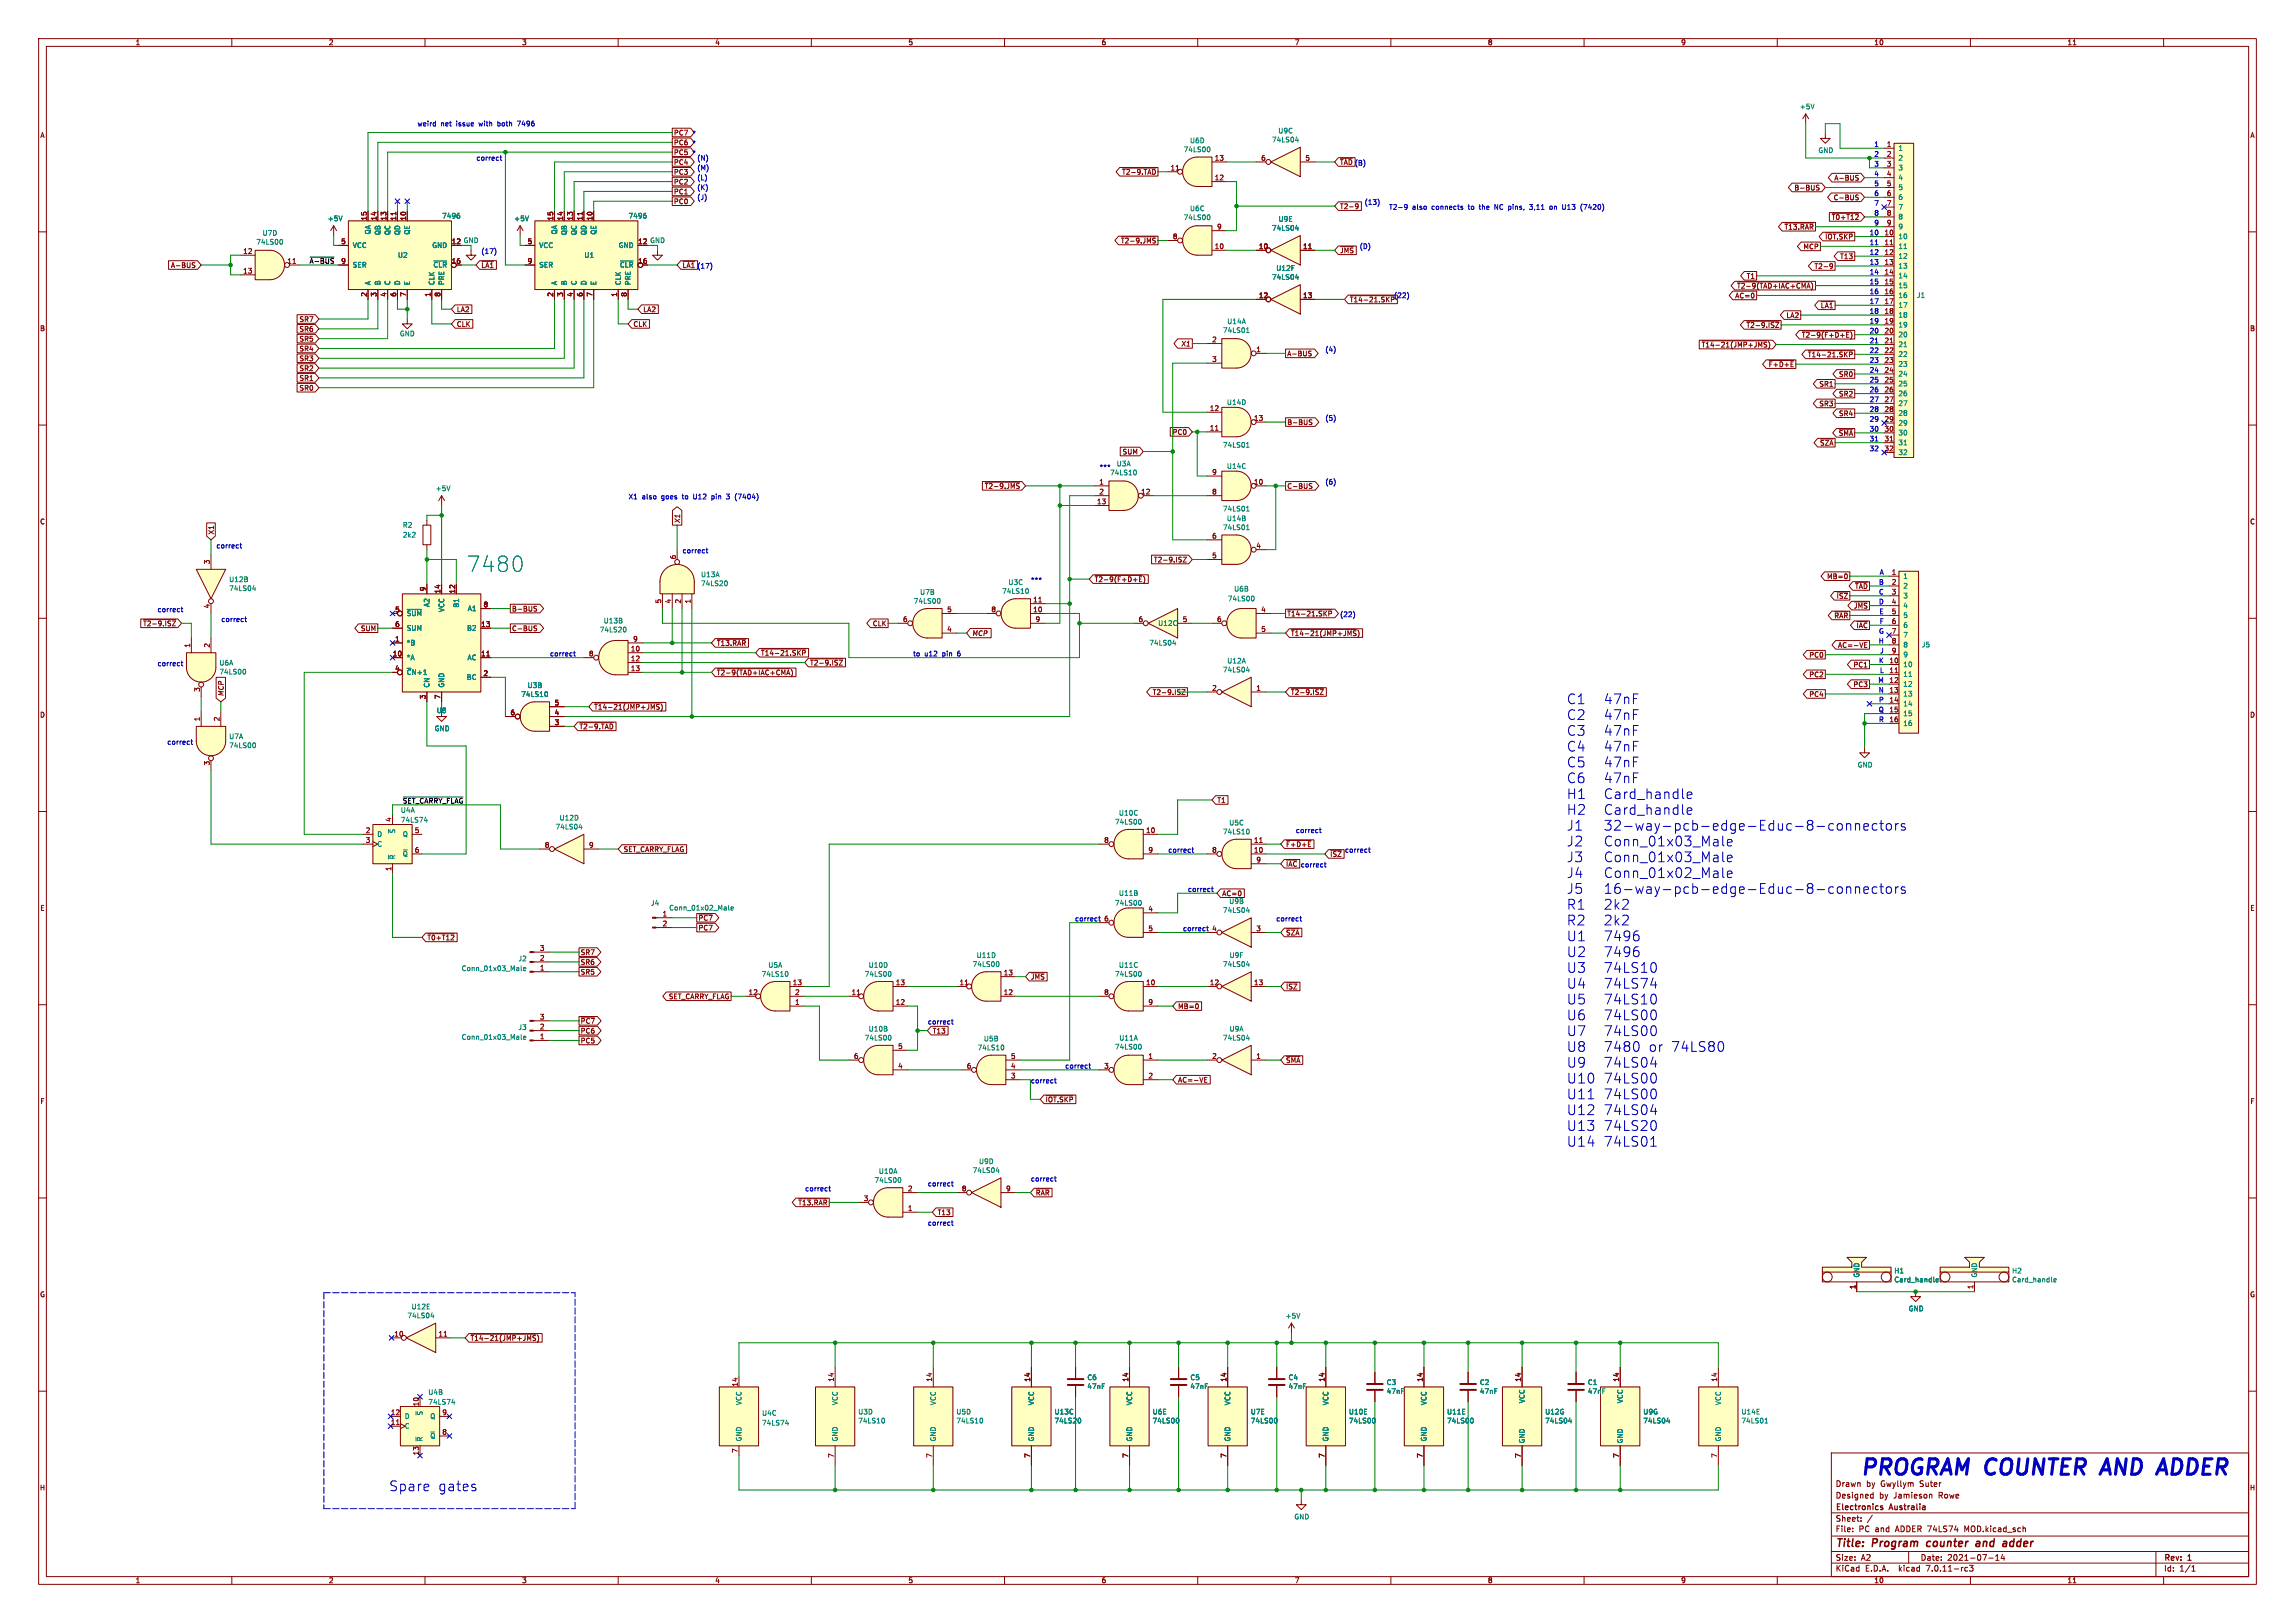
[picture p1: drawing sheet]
<svg xmlns="http://www.w3.org/2000/svg" width="594mm" height="420mm" viewBox="0 0 594 420" stroke-linecap="round" stroke-linejoin="round" font-family="sans-serif">
<defs><g id="words">
<text font-size="5.6" fill="#008484" x="120.8" y="148.3">7480</text>
<g font-size="5.6" fill="#0000c2">
<text x="481.3" y="382">PROGRAM COUNTER</text>
<text x="545.9" y="382">AND ADDER</text>
</g>
<g font-size="3.5" fill="#0000c2">
<text x="405.4" y="182.4">C1 47nF</text>
<text x="405.4" y="186.5">C2 47nF</text>
<text x="405.4" y="190.6">C3 47nF</text>
<text x="405.4" y="194.7">C4 47nF</text>
<text x="405.4" y="198.8">C5 47nF</text>
<text x="405.4" y="202.9">C6 47nF</text>
<text x="405.4" y="207">H1 Card_handle</text>
<text x="405.4" y="211.1">H2 Card_handle</text>
<text x="405.4" y="215.1">J1 32-way-pcb-edge-Educ-8-connectors</text>
<text x="405.4" y="219.2">J2 Conn_01x03_Male</text>
<text x="405.4" y="223.3">J3 Conn_01x03_Male</text>
<text x="405.4" y="227.4">J4 Conn_01x02_Male</text>
<text x="405.4" y="231.5">J5 16-way-pcb-edge-Educ-8-connectors</text>
<text x="405.4" y="235.6">R1 2k2</text>
<text x="405.4" y="239.7">R2 2k2</text>
<text x="405.4" y="243.8">U1 7496</text>
<text x="405.4" y="247.9">U2 7496</text>
<text x="405.4" y="251.9">U3 74LS10</text>
<text x="405.4" y="256">U4 74LS74</text>
<text x="405.4" y="260.1">U5 74LS10</text>
<text x="405.4" y="264.2">U6 74LS00</text>
<text x="405.4" y="268.3">U7 74LS00</text>
<text x="405.4" y="272.4">U8 7480</text>
<text x="426.5" y="272.4">or</text>
<text x="432.3" y="272.4">74LS80</text>
<text x="405.4" y="276.5">U9 74LS04</text>
<text x="405.4" y="280.6">U10 74LS00</text>
<text x="405.4" y="284.7">U11 74LS00</text>
<text x="405.4" y="288.8">U12 74LS04</text>
<text x="405.4" y="292.8">U13 74LS20</text>
<text x="405.4" y="296.9">U14 74LS01</text>
<text x="100.6" y="386.1">Spare</text>
<text x="113.2" y="386.1">gates</text>
</g>
<g font-size="2.8" fill="#840000">
<text x="475" y="400.9">Title:</text>
<text x="484.7" y="400.9">Program</text>
<text x="499.6" y="400.9">counter</text>
<text x="513.1" y="400.9">and</text>
<text x="520.9" y="400.9">adder</text>
</g>
<g font-size="2.1" fill="#840000">
<text x="475" y="388">Designed</text>
<text x="475" y="385">Drawn</text>
<text x="483" y="385">by</text>
<text x="486.4" y="388">by</text>
<text x="486.8" y="385">Gwyllym</text>
<text x="490.2" y="388">Jamieson</text>
<text x="497" y="385">Suter</text>
<text x="501.9" y="388">Rowe</text>
<text x="475" y="394">Sheet:</text>
<text x="475" y="391.2">Electronics</text>
<text x="489.2" y="391.2">Australia</text>
<text x="475" y="396.7">File:</text>
<text x="481.1" y="396.7">PC and</text>
<text x="490.8" y="396.7">ADDER 74LS74</text>
<text x="508.9" y="396.7">MOD.kicad_sch</text>
<text x="475" y="406.9">KiCad</text>
<text x="475" y="404.1">Size:</text>
<text x="481.7" y="404.1">A2</text>
<text x="482.7" y="406.9">E.D.A.</text>
<text x="491.6" y="406.9">kicad</text>
<text x="497" y="404.1">Date:</text>
<text x="498.8" y="406.9">7.0.11-rc3</text>
<text x="504" y="404.1">2021-07-14</text>
<text x="560" y="404.3">Rev:</text>
<text x="560" y="406.9">Id:</text>
<text x="564.1" y="406.9">1/1</text>
<text x="566.4" y="404.3">1</text>
</g>
<g font-size="1.8" fill="#840000">
<text x="35" y="11.9">1</text>
<text x="85" y="11.9">2</text>
<text x="135" y="11.9">3</text>
<text x="185" y="11.9">4</text>
<text x="235" y="11.9">5</text>
<text x="285" y="11.9">6</text>
<text x="335" y="11.9">7</text>
<text x="385" y="11.9">8</text>
<text x="435" y="11.9">9</text>
<text x="485" y="11.9">10</text>
<text x="535" y="11.9">11</text>
<text x="10.3" y="35.9">A</text>
<text x="174.3" y="35.2">PC7</text>
<text x="582.3" y="35.9">A</text>
<text x="174.3" y="40.3">PC5</text>
<text x="174.3" y="37.8">PC6</text>
<text x="314.3" y="41.7">13</text>
<text x="326.3" y="41.7">6</text>
<text x="337.7" y="41.7">5</text>
<text x="488.2" y="38.1">1</text>
<text x="488.2" y="40.6">2</text>
<text x="174.3" y="47.9">PC2</text>
<text x="174.3" y="45.4">PC3</text>
<text x="174.3" y="42.9">PC4</text>
<text x="290.3" y="45.4">~{T2-9.TAD}</text>
<text x="302.9" y="44.2">11</text>
<text x="314.3" y="46.7">12</text>
<text x="346.7" y="42.9">~{TAD}</text>
<text x="474.7" y="46.9">A-BUS</text>
<text x="488.2" y="43.2">3</text>
<text x="488.2" y="45.7">4</text>
<text x="174.3" y="50.5">PC1</text>
<text x="174.3" y="53">PC0</text>
<text x="464.3" y="49.5">B-BUS</text>
<text x="474.5" y="52">C-BUS</text>
<text x="488.2" y="48.3">5</text>
<text x="488.2" y="50.8">6</text>
<text x="488.2" y="53.3">7</text>
<text x="95" y="57.2" transform="rotate(-90 95 57.2)">15</text>
<text x="97.5" y="57.2" transform="rotate(-90 97.5 57.2)">14</text>
<text x="100.1" y="57.2" transform="rotate(-90 100.1 57.2)">13</text>
<text x="102.6" y="57.2" transform="rotate(-90 102.6 57.2)">11</text>
<text x="105.2" y="57.2" transform="rotate(-90 105.2 57.2)">10</text>
<text x="143.3" y="57.2" transform="rotate(-90 143.3 57.2)">15</text>
<text x="145.8" y="57.2" transform="rotate(-90 145.8 57.2)">14</text>
<text x="148.3" y="57.2" transform="rotate(-90 148.3 57.2)">13</text>
<text x="150.9" y="57.2" transform="rotate(-90 150.9 57.2)">11</text>
<text x="153.4" y="57.2" transform="rotate(-90 153.4 57.2)">10</text>
<text x="314.9" y="59.4">9</text>
<text x="346.7" y="54.3">T2-9</text>
<text x="461.8" y="59.6">~{T13.RAR}</text>
<text x="474" y="57.1">~{T0+T12}</text>
<text x="488.2" y="55.9">8</text>
<text x="488.2" y="58.4">9</text>
<text x="62.8" y="65.8">12</text>
<text x="88.2" y="63.2">5</text>
<text x="116.8" y="63.2">12 GND</text>
<text x="116.8" y="63.2">12</text>
<text x="136.5" y="63.2">5</text>
<text x="165.1" y="63.2">12 GND</text>
<text x="165.1" y="63.2">12</text>
<text x="290" y="63.2">~{T2-9.JMS}</text>
<text x="303.5" y="62">8</text>
<text x="314.3" y="64.5">10</text>
<text x="325.7" y="64.5">10</text>
<text x="337.1" y="64.5">11</text>
<text x="346.7" y="65.7">~{JMS}</text>
<text x="466.7" y="64.7">MCP</text>
<text x="472.3" y="62.2">~{IOT.SKP}</text>
<text x="487.6" y="61">10</text>
<text x="487.6" y="63.5">11</text>
<text x="44.1" y="69.5">A-BUS</text>
<text x="62.8" y="70.9">13</text>
<text x="74.3" y="68.3">11</text>
<text x="88.2" y="68.3">9</text>
<text x="116.8" y="68.3">16</text>
<text x="124.5" y="69.5">~{LA1}</text>
<text x="136.5" y="68.3">9</text>
<text x="165.1" y="68.3">16</text>
<text x="176.5" y="69.5">~{LA1}</text>
<text x="469.5" y="69.8">T2-9</text>
<text x="476.2" y="67.2">T13</text>
<text x="487.6" y="66">12</text>
<text x="487.6" y="68.6">13</text>
<text x="487.6" y="71.1">14</text>
<text x="95" y="76.9" transform="rotate(-90 95 76.9)">2</text>
<text x="97.5" y="76.9" transform="rotate(-90 97.5 76.9)">3</text>
<text x="100.1" y="76.9" transform="rotate(-90 100.1 76.9)">4</text>
<text x="102.6" y="76.9" transform="rotate(-90 102.6 76.9)">6</text>
<text x="105.2" y="76.9" transform="rotate(-90 105.2 76.9)">7</text>
<text x="111.5" y="76.9" transform="rotate(-90 111.5 76.9)">1</text>
<text x="114" y="76.9" transform="rotate(-90 114 76.9)">8</text>
<text x="143.3" y="76.9" transform="rotate(-90 143.3 76.9)">2</text>
<text x="145.8" y="76.9" transform="rotate(-90 145.8 76.9)">3</text>
<text x="148.3" y="76.9" transform="rotate(-90 148.3 76.9)">4</text>
<text x="150.9" y="76.9" transform="rotate(-90 150.9 76.9)">6</text>
<text x="153.4" y="76.9" transform="rotate(-90 153.4 76.9)">7</text>
<text x="159.8" y="76.9" transform="rotate(-90 159.8 76.9)">1</text>
<text x="162.3" y="76.9" transform="rotate(-90 162.3 76.9)">8</text>
<text x="325.7" y="77.2">12</text>
<text x="337.1" y="77.2">13</text>
<text x="449" y="77.4">AC=0</text>
<text x="449.5" y="74.9">~{T2-9(TAD+IAC+CMA})</text>
<text x="452" y="72.3">T1</text>
<text x="487.6" y="73.7">15</text>
<text x="487.6" y="76.2">16</text>
<text x="77.4" y="83.5">SR7</text>
<text x="118.1" y="81">LA2</text>
<text x="166.4" y="81">LA2</text>
<text x="349.2" y="78.4">~{T14-21.SKP}</text>
<text x="462.2" y="82.5">LA2</text>
<text x="471.1" y="79.9">~{LA1}</text>
<text x="487.6" y="78.7">17</text>
<text x="487.6" y="81.3">18</text>
<text x="487.6" y="83.8">19</text>
<text x="10.3" y="85.9">B</text>
<text x="77.4" y="88.6">SR5</text>
<text x="77.4" y="86">SR6</text>
<text x="118.1" y="84.8">CLK</text>
<text x="163.8" y="84.8">CLK</text>
<text x="313.6" y="88.6">2</text>
<text x="451.9" y="85">~{T2-9.ISZ}</text>
<text x="466.2" y="87.6">~{T2-9(F+D+E})</text>
<text x="487.6" y="86.4">20</text>
<text x="487.6" y="88.9">21</text>
<text x="582.3" y="85.9">B</text>
<text x="77.4" y="91.1">SR4</text>
<text x="77.4" y="93.7">SR3</text>
<text x="305.4" y="90">X1</text>
<text x="313.6" y="93.7">3</text>
<text x="325" y="91.2">1</text>
<text x="333.1" y="92.4">A-BUS</text>
<text x="440.3" y="90.1">~{T14-21(JMP+JMS})</text>
<text x="457.6" y="95.2">~{F+D+E}</text>
<text x="467.8" y="92.6">~{T14-21.SKP}</text>
<text x="487.6" y="91.4">22</text>
<text x="487.6" y="94">23</text>
<text x="77.4" y="101.3">SR0</text>
<text x="77.4" y="98.7">SR1</text>
<text x="77.4" y="96.2">SR2</text>
<text x="470.8" y="100.3">SR1</text>
<text x="475.9" y="97.7">SR0</text>
<text x="487.6" y="96.5">24</text>
<text x="487.6" y="99.1">25</text>
<text x="487.6" y="101.6">26</text>
<text x="313" y="106.4">12</text>
<text x="470.8" y="105.3">SR3</text>
<text x="475.9" y="102.8">SR2</text>
<text x="475.9" y="107.9">SR4</text>
<text x="487.6" y="104.1">27</text>
<text x="487.6" y="106.7">28</text>
<text x="303.4" y="112.7">PC0</text>
<text x="313" y="111.5">11</text>
<text x="324.4" y="109">13</text>
<text x="333.1" y="110.2">B-BUS</text>
<text x="475.8" y="113">~{SMA}</text>
<text x="487.6" y="109.2">29</text>
<text x="487.6" y="111.8">30</text>
<text x="290.4" y="117.8">SUM</text>
<text x="471" y="115.5">~{SZA}</text>
<text x="487.6" y="114.3">31</text>
<text x="487.6" y="116.8">32</text>
<text x="284.4" y="125.5">1</text>
<text x="313.6" y="122.9">9</text>
<text x="324.4" y="125.5">10</text>
<text x="254.8" y="126.7">~{T2-9.JMS}</text>
<text x="283.8" y="130.6">13</text>
<text x="284.4" y="128">2</text>
<text x="295.2" y="128">12</text>
<text x="313.6" y="128">8</text>
<text x="333.1" y="126.7">C-BUS</text>
<text x="10.3" y="135.9">C</text>
<text x="176.4" y="135.6" transform="rotate(-90 176.4 135.6)">X1</text>
<text x="582.3" y="135.9">C</text>
<text x="55.6" y="138.4" transform="rotate(-90 55.6 138.4)">X1</text>
<text x="313.6" y="139.4">6</text>
<text x="325" y="142">4</text>
<text x="54.4" y="146.1" transform="rotate(-90 54.4 146.1)">3</text>
<text x="175" y="144.9" transform="rotate(-90 175 144.9)">6</text>
<text x="298.5" y="145.7">T2-9.ISZ</text>
<text x="313.6" y="144.5">5</text>
<text x="489.5" y="148.8">1</text>
<text x="110.2" y="153.1" transform="rotate(-90 110.2 153.1)">9</text>
<text x="114" y="153.7" transform="rotate(-90 114 153.7)">14</text>
<text x="117.9" y="153.7" transform="rotate(-90 117.9 153.7)">12</text>
<text x="267.3" y="156">11</text>
<text x="283.2" y="150.8">~{T2-9(F+D+E})</text>
<text x="472.8" y="150.1">MB=0</text>
<text x="475.2" y="155.1">~{ISZ}</text>
<text x="480" y="152.6">~{TAD}</text>
<text x="489.5" y="151.4">2</text>
<text x="489.5" y="153.9">3</text>
<text x="54.4" y="157.6" transform="rotate(-90 54.4 157.6)">4</text>
<text x="102.2" y="158.5">5</text>
<text x="125" y="157.2">8</text>
<text x="132.4" y="158.4">B-BUS</text>
<text x="171.2" y="156.3" transform="rotate(-90 171.2 156.3)">5</text>
<text x="173.7" y="156.3" transform="rotate(-90 173.7 156.3)">4</text>
<text x="176.3" y="156.3" transform="rotate(-90 176.3 156.3)">2</text>
<text x="178.8" y="156.3" transform="rotate(-90 178.8 156.3)">1</text>
<text x="233.6" y="161">6</text>
<text x="245" y="158.5">5</text>
<text x="256.5" y="158.5">8</text>
<text x="267.3" y="158.5">10</text>
<text x="267.9" y="161">9</text>
<text x="294.6" y="161">6</text>
<text x="306" y="161">5</text>
<text x="314.9" y="161">6</text>
<text x="326.3" y="158.5">4</text>
<text x="333.1" y="159.7">~{T14-21.SKP}</text>
<text x="474.6" y="160.2">~{RAR}</text>
<text x="479.7" y="157.7">~{JMS}</text>
<text x="489.5" y="156.5">4</text>
<text x="489.5" y="159">5</text>
<text x="489.5" y="161.5">6</text>
<text x="36.9" y="162.2">~{T2-9.ISZ}</text>
<text x="49.3" y="167.7" transform="rotate(-90 49.3 167.7)">1</text>
<text x="54.4" y="167.7" transform="rotate(-90 54.4 167.7)">2</text>
<text x="93.3" y="163.5">SUM</text>
<text x="102.2" y="166.1">1</text>
<text x="102.2" y="162.3">6</text>
<text x="124.4" y="162.3">13</text>
<text x="132.4" y="163.5">C-BUS</text>
<text x="163.8" y="166.1">9</text>
<text x="185.4" y="167.3">~{T13.RAR}</text>
<text x="225.8" y="162.2">CLK</text>
<text x="245" y="163.6">4</text>
<text x="251.5" y="164.9">MCP</text>
<text x="326.3" y="163.6">5</text>
<text x="334" y="164.8">~{T14-21(JMP+JMS})</text>
<text x="475.6" y="167.8">AC=-VE</text>
<text x="480.4" y="162.8">~{IAC}</text>
<text x="489.5" y="164.1">7</text>
<text x="489.5" y="166.6">8</text>
<text x="101.6" y="169.9">10</text>
<text x="102.2" y="173.7">4</text>
<text x="124.4" y="169.9">11</text>
<text x="152.3" y="169.9">8</text>
<text x="163.2" y="168.7">10</text>
<text x="163.2" y="171.2">12</text>
<text x="163.2" y="173.7">13</text>
<text x="196.8" y="169.9">~{T14-21.SKP}</text>
<text x="209.5" y="172.4">~{T2-9.ISZ}</text>
<text x="468.2" y="170.4">PC0</text>
<text x="479.6" y="172.9">PC1</text>
<text x="488.9" y="171.7">10</text>
<text x="489.5" y="169.2">9</text>
<text x="51.8" y="179.1" transform="rotate(-90 51.8 179.1)">3</text>
<text x="125" y="175">2</text>
<text x="185.4" y="174.9">~{T2-9(TAD+IAC+CMA})</text>
<text x="313.6" y="178.8">2</text>
<text x="325" y="178.8">1</text>
<text x="468.2" y="175.5">PC2</text>
<text x="479.6" y="178">PC3</text>
<text x="488.9" y="174.2">11</text>
<text x="488.9" y="176.8">12</text>
<text x="488.9" y="179.3">13</text>
<text x="10.3" y="185.9">D</text>
<text x="58.3" y="180.3" transform="rotate(-90 58.3 180.3)">MCP</text>
<text x="110.2" y="181" transform="rotate(-90 110.2 181)">3</text>
<text x="114" y="181" transform="rotate(-90 114 181)">7</text>
<text x="132" y="185.2">6</text>
<text x="143.4" y="185.2">4</text>
<text x="143.4" y="182.6">5</text>
<text x="153.7" y="183.8">~{T14-21(JMP+JMS})</text>
<text x="298.2" y="180">T2-9.ISZ</text>
<text x="334" y="180">~{T2-9.ISZ}</text>
<text x="468.2" y="180.5">PC4</text>
<text x="488.9" y="181.9">14</text>
<text x="488.9" y="184.4">15</text>
<text x="582.3" y="185.9">D</text>
<text x="51.8" y="186.8" transform="rotate(-90 51.8 186.8)">1</text>
<text x="56.9" y="186.8" transform="rotate(-90 56.9 186.8)">2</text>
<text x="143.4" y="187.7">3</text>
<text x="149.9" y="188.9">~{T2-9.TAD}</text>
<text x="488.9" y="186.9">16</text>
<text x="54.4" y="198.2" transform="rotate(-90 54.4 198.2)">3</text>
<text x="315" y="208">T1</text>
<text x="94.5" y="215.6">2</text>
<text x="101.3" y="212.8" transform="rotate(-90 101.3 212.8)">4</text>
<text x="107.2" y="215.6">5</text>
<text x="296.5" y="215.6">10</text>
<text x="94.5" y="218.2">3</text>
<text x="107.2" y="220.7">6</text>
<text x="140.9" y="219.5">8</text>
<text x="152.3" y="219.5">9</text>
<text x="161.3" y="220.7">SET_CARRY_FLAG</text>
<text x="285.7" y="218.2">8</text>
<text x="297.1" y="220.7">9</text>
<text x="313.6" y="220.7">8</text>
<text x="324.4" y="220.7">10</text>
<text x="324.4" y="218.2">11</text>
<text x="332.7" y="219.4">~{F+D+E}</text>
<text x="344.2" y="221.9">~{ISZ}</text>
<text x="101.3" y="225.5" transform="rotate(-90 101.3 225.5)">1</text>
<text x="325" y="223.3">9</text>
<text x="332.7" y="224.5">~{IAC}</text>
<text x="316.2" y="232.1">AC=0</text>
<text x="10.3" y="235.9">E</text>
<text x="171.4" y="237.2">1</text>
<text x="171.4" y="239.8">2</text>
<text x="180.7" y="238.4">~{PC7}</text>
<text x="285.7" y="238.5">6</text>
<text x="297.1" y="236">4</text>
<text x="582.3" y="235.9">E</text>
<text x="110.5" y="243.5">~{T0+T12}</text>
<text x="180.7" y="241">PC7</text>
<text x="297.1" y="241">5</text>
<text x="313.6" y="241">4</text>
<text x="325" y="241">3</text>
<text x="332.7" y="242.3">~{SZA}</text>
<text x="139.6" y="251.2">1</text>
<text x="139.6" y="248.7">2</text>
<text x="139.6" y="246.1">3</text>
<text x="150.2" y="249.9">SR6</text>
<text x="150.2" y="247.3">SR7</text>
<text x="150.2" y="252.4">SR5</text>
<text x="193.6" y="257.6">12</text>
<text x="205.1" y="255">13</text>
<text x="205.7" y="257.6">2</text>
<text x="220.3" y="257.6">11</text>
<text x="231.7" y="255">13</text>
<text x="248.2" y="255">11</text>
<text x="259.7" y="257.6">12</text>
<text x="259.7" y="252.5">13</text>
<text x="266.7" y="253.7">~{JMS}</text>
<text x="285.7" y="257.6">8</text>
<text x="296.5" y="255">10</text>
<text x="313" y="255">12</text>
<text x="324.4" y="255">13</text>
<text x="332.7" y="256.2">~{ISZ}</text>
<text x="139.6" y="263.9">3</text>
<text x="173" y="258.8">SET_CARRY_FLAG</text>
<text x="205.7" y="260.1">1</text>
<text x="231.7" y="260.1">12</text>
<text x="297.1" y="260.1">9</text>
<text x="304.8" y="261.3">MB=0</text>
<text x="139.6" y="269">1</text>
<text x="139.6" y="266.4">2</text>
<text x="150.2" y="267.7">PC6</text>
<text x="150.2" y="265.1">~{PC7}</text>
<text x="241.3" y="267.7">T13</text>
<text x="150.2" y="270.2">PC5</text>
<text x="220.9" y="274.1">6</text>
<text x="232.3" y="271.5">5</text>
<text x="261.5" y="274.1">5</text>
<text x="297.1" y="274.1">1</text>
<text x="313.6" y="274.1">2</text>
<text x="325" y="274.1">1</text>
<text x="332.7" y="275.3">~{SMA}</text>
<text x="232.3" y="276.6">4</text>
<text x="250.1" y="276.6">6</text>
<text x="261.5" y="279.1">3</text>
<text x="261.5" y="276.6">4</text>
<text x="285.7" y="276.6">3</text>
<text x="297.1" y="279.1">2</text>
<text x="304.8" y="280.4">AC=-VE</text>
<text x="10.3" y="285.9">F</text>
<text x="270.5" y="285.4">~{IOT.SKP}</text>
<text x="582.3" y="285.9">F</text>
<text x="223.4" y="310.9">3</text>
<text x="234.9" y="308.4">2</text>
<text x="248.8" y="308.4">8</text>
<text x="260.3" y="308.4">9</text>
<text x="268" y="309.6">~{RAR}</text>
<text x="206.5" y="312.1">~{T13.RAR}</text>
<text x="234.9" y="313.4">1</text>
<text x="242.6" y="314.6">T13</text>
<text x="10.3" y="335.9">G</text>
<text x="480.3" y="333.7" transform="rotate(-90 480.3 333.7)">1</text>
<text x="510.8" y="333.7" transform="rotate(-90 510.8 333.7)">1</text>
<text x="582.3" y="335.9">G</text>
<text x="101.9" y="345.9">10</text>
<text x="113.4" y="345.9">11</text>
<text x="121.7" y="347.2">~{T14-21(JMP+JMS})</text>
<text x="191" y="358.9" transform="rotate(-90 191 358.9)">14</text>
<text x="215.9" y="357.7" transform="rotate(-90 215.9 357.7)">14</text>
<text x="241.3" y="357.7" transform="rotate(-90 241.3 357.7)">14</text>
<text x="266.7" y="357.7" transform="rotate(-90 266.7 357.7)">14</text>
<text x="292.1" y="357.7" transform="rotate(-90 292.1 357.7)">14</text>
<text x="317.5" y="357.7" transform="rotate(-90 317.5 357.7)">14</text>
<text x="342.9" y="357.7" transform="rotate(-90 342.9 357.7)">14</text>
<text x="368.3" y="357.7" transform="rotate(-90 368.3 357.7)">14</text>
<text x="393.7" y="357.7" transform="rotate(-90 393.7 357.7)">14</text>
<text x="419.1" y="357.7" transform="rotate(-90 419.1 357.7)">14</text>
<text x="444.5" y="357.7" transform="rotate(-90 444.5 357.7)">14</text>
<text x="108.5" y="364" transform="rotate(-90 108.5 364)">10</text>
<text x="101.1" y="368.8">11</text>
<text x="101.1" y="366.3">12</text>
<text x="114.4" y="371.3">8</text>
<text x="114.4" y="366.3">9</text>
<text x="108.5" y="376.7" transform="rotate(-90 108.5 376.7)">13</text>
<text x="191" y="376.1" transform="rotate(-90 191 376.1)">7</text>
<text x="215.9" y="377.4" transform="rotate(-90 215.9 377.4)">7</text>
<text x="241.3" y="377.4" transform="rotate(-90 241.3 377.4)">7</text>
<text x="266.7" y="377.4" transform="rotate(-90 266.7 377.4)">7</text>
<text x="292.1" y="377.4" transform="rotate(-90 292.1 377.4)">7</text>
<text x="317.5" y="377.4" transform="rotate(-90 317.5 377.4)">7</text>
<text x="342.9" y="377.4" transform="rotate(-90 342.9 377.4)">7</text>
<text x="368.3" y="377.4" transform="rotate(-90 368.3 377.4)">7</text>
<text x="393.7" y="377.4" transform="rotate(-90 393.7 377.4)">7</text>
<text x="419.1" y="377.4" transform="rotate(-90 419.1 377.4)">7</text>
<text x="444.5" y="377.4" transform="rotate(-90 444.5 377.4)">7</text>
<text x="10.2" y="385.9">H</text>
<text x="582.2" y="385.9">H</text>
<text x="35" y="409.9">1</text>
<text x="85" y="409.9">2</text>
<text x="135" y="409.9">3</text>
<text x="185" y="409.9">4</text>
<text x="235" y="409.9">5</text>
<text x="285" y="409.9">6</text>
<text x="335" y="409.9">7</text>
<text x="385" y="409.9">8</text>
<text x="435" y="409.9">9</text>
<text x="485" y="409.9">10</text>
<text x="535" y="409.9">11</text>
</g>
<g font-size="1.8" fill="#008484">
<text x="465.7" y="28.5">+5V</text>
<text x="330.7" y="34.7">U9C</text>
<text x="306.2" y="39.6">74LS00</text>
<text x="307.9" y="37.3">U6D</text>
<text x="329.1" y="37">74LS04</text>
<text x="470.5" y="39.8">GND</text>
<text x="491.2" y="39.2">1</text>
<text x="491.2" y="41.8">2</text>
<text x="491.2" y="44.3">3</text>
<text x="491.2" y="46.8">4</text>
<text x="491.2" y="49.4">5</text>
<text x="491.2" y="51.9">6</text>
<text x="84.7" y="57.4">+5V</text>
<text x="114.3" y="56.7">7496</text>
<text x="133" y="57.4">+5V</text>
<text x="162.6" y="56.7">7496</text>
<text x="306.2" y="57.1">74LS00</text>
<text x="307.9" y="54.8">U6C</text>
<text x="329.1" y="59.9">74LS04</text>
<text x="330.8" y="57.6">U9E</text>
<text x="491.2" y="54.5">7</text>
<text x="491.2" y="57">8</text>
<text x="491.2" y="59.5">9</text>
<text x="66.2" y="63.5">74LS00</text>
<text x="67.8" y="61.2">U7D</text>
<text x="91.2" y="64.4">VCC</text>
<text x="96.1" y="60.8" transform="rotate(-90 96.1 60.8)">QA</text>
<text x="98.7" y="61" transform="rotate(-90 98.7 61)">QB</text>
<text x="101.2" y="61" transform="rotate(-90 101.2 61)">QC</text>
<text x="103.7" y="61" transform="rotate(-90 103.7 61)">QD</text>
<text x="106.3" y="60.8" transform="rotate(-90 106.3 60.8)">QE</text>
<text x="111.8" y="64.4">GND</text>
<text x="139.4" y="64.4">VCC</text>
<text x="144.4" y="60.8" transform="rotate(-90 144.4 60.8)">QA</text>
<text x="146.9" y="61" transform="rotate(-90 146.9 61)">QB</text>
<text x="149.5" y="61" transform="rotate(-90 149.5 61)">QC</text>
<text x="152" y="61" transform="rotate(-90 152 61)">QD</text>
<text x="154.5" y="60.8" transform="rotate(-90 154.5 60.8)">QE</text>
<text x="160" y="64.4">GND</text>
<text x="491.2" y="62.1">10</text>
<text x="491.2" y="64.6">11</text>
<text x="91.2" y="69.4">SER</text>
<text x="102.9" y="66.9">U2</text>
<text x="112.1" y="69.4">~{CLR}</text>
<text x="139.4" y="69.4">SER</text>
<text x="151.1" y="66.9">U1</text>
<text x="160.3" y="69.4">~{CLR}</text>
<text x="330.2" y="70.3">U12F</text>
<text x="491.2" y="67.2">12</text>
<text x="491.2" y="69.7">13</text>
<text x="96.1" y="73.9" transform="rotate(-90 96.1 73.9)">A</text>
<text x="98.7" y="73.9" transform="rotate(-90 98.7 73.9)">B</text>
<text x="101.2" y="73.9" transform="rotate(-90 101.2 73.9)">C</text>
<text x="103.7" y="73.9" transform="rotate(-90 103.7 73.9)">D</text>
<text x="106.3" y="73.9" transform="rotate(-90 106.3 73.9)">E</text>
<text x="112.6" y="73.9" transform="rotate(-90 112.6 73.9)">CLK</text>
<text x="115.2" y="73.9" transform="rotate(-90 115.2 73.9)">PRE</text>
<text x="144.4" y="73.9" transform="rotate(-90 144.4 73.9)">A</text>
<text x="146.9" y="73.9" transform="rotate(-90 146.9 73.9)">B</text>
<text x="149.5" y="73.9" transform="rotate(-90 149.5 73.9)">C</text>
<text x="152" y="73.9" transform="rotate(-90 152 73.9)">D</text>
<text x="154.5" y="73.9" transform="rotate(-90 154.5 73.9)">E</text>
<text x="160.9" y="73.9" transform="rotate(-90 160.9 73.9)">CLK</text>
<text x="163.4" y="73.9" transform="rotate(-90 163.4 73.9)">PRE</text>
<text x="329.1" y="72.6">74LS04</text>
<text x="491.2" y="72.2">14</text>
<text x="491.2" y="74.8">15</text>
<text x="491.2" y="77.3">16</text>
<text x="496" y="77.3">J1</text>
<text x="491.2" y="79.9">17</text>
<text x="491.2" y="82.4">18</text>
<text x="103.4" y="87.2">GND</text>
<text x="316.4" y="86.4">74LS01</text>
<text x="317.5" y="84">U14A</text>
<text x="491.2" y="84.9">19</text>
<text x="491.2" y="87.5">20</text>
<text x="491.2" y="90">21</text>
<text x="491.2" y="92.6">22</text>
<text x="491.2" y="95.1">23</text>
<text x="491.2" y="97.6">24</text>
<text x="491.2" y="100.2">25</text>
<text x="317.4" y="105">U14D</text>
<text x="491.2" y="102.7">26</text>
<text x="491.2" y="105.3">27</text>
<text x="491.2" y="107.8">28</text>
<text x="491.2" y="110.3">29</text>
<text x="491.2" y="112.9">30</text>
<text x="316.4" y="116">74LS01</text>
<text x="491.2" y="115.4">31</text>
<text x="491.2" y="118">32</text>
<text x="287.2" y="123.2">74LS10</text>
<text x="288.9" y="120.9">U3A</text>
<text x="317.4" y="121.5">U14C</text>
<text x="112.6" y="127.3">+5V</text>
<text x="104.1" y="136.8">R2</text>
<text x="316.4" y="137.4">74LS01</text>
<text x="316.4" y="132.5">74LS01</text>
<text x="317.4" y="135.1">U14B</text>
<text x="104.1" y="139.3">2k2</text>
<text x="181.3" y="149.6">U13A</text>
<text x="492.5" y="150">1</text>
<text x="59.2" y="150.8">U12B</text>
<text x="59.2" y="153.1">74LS04</text>
<text x="181.3" y="151.9">74LS20</text>
<text x="238" y="154.1">U7B</text>
<text x="259.3" y="153.9">74LS10</text>
<text x="260.9" y="151.6">U3C</text>
<text x="317.7" y="155.8">74LS00</text>
<text x="319.3" y="153.3">U6B</text>
<text x="492.5" y="152.5">2</text>
<text x="492.5" y="155">3</text>
<text x="105.2" y="159.6">~{SUM}</text>
<text x="111.4" y="157.2" transform="rotate(-90 111.4 157.2)">A2</text>
<text x="115.2" y="158.5" transform="rotate(-90 115.2 158.5)">VCC</text>
<text x="119" y="157.4" transform="rotate(-90 119 157.4)">B1</text>
<text x="120.9" y="158.3">A1</text>
<text x="156.1" y="161.5">U13B</text>
<text x="236.4" y="156.4">74LS00</text>
<text x="492.5" y="157.6">4</text>
<text x="492.5" y="160.1">5</text>
<text x="105.2" y="167.2">*B</text>
<text x="105.2" y="163.4">SUM</text>
<text x="120.8" y="163.4">B2</text>
<text x="155.1" y="163.8">74LS20</text>
<text x="297.4" y="167.2">74LS04</text>
<text x="299.6" y="162.2">U12C</text>
<text x="492.5" y="162.7">6</text>
<text x="492.5" y="165.2">7</text>
<text x="492.5" y="167.7">8</text>
<text x="497.3" y="167.7">J5</text>
<text x="56.7" y="172.4">U6A</text>
<text x="105.2" y="171">*A</text>
<text x="120.9" y="171">AC</text>
<text x="317.5" y="171.9">U12A</text>
<text x="492.5" y="172.8">10</text>
<text x="492.5" y="170.3">9</text>
<text x="56.7" y="174.7">74LS00</text>
<text x="105.2" y="174.9">~{C}N+1</text>
<text x="111.4" y="178.1" transform="rotate(-90 111.4 178.1)">CN</text>
<text x="115.2" y="178.1" transform="rotate(-90 115.2 178.1)">GND</text>
<text x="120.7" y="176.1">BC</text>
<text x="136.4" y="178.2">U3B</text>
<text x="316.4" y="174.2">74LS04</text>
<text x="492.5" y="175.4">11</text>
<text x="492.5" y="177.9">12</text>
<text x="112.9" y="184.7">U8</text>
<text x="134.8" y="180.5">74LS10</text>
<text x="492.5" y="180.4">13</text>
<text x="492.5" y="183">14</text>
<text x="492.5" y="185.5">15</text>
<text x="59.2" y="191.5">U7A</text>
<text x="112.4" y="189.4">GND</text>
<text x="492.5" y="188.1">16</text>
<text x="59.2" y="193.8">74LS00</text>
<text x="480.7" y="198.8">GND</text>
<text x="102.5" y="215.8" transform="rotate(-90 102.5 215.8)">~{S}</text>
<text x="103.6" y="210.5">U4A</text>
<text x="103.6" y="213.1">74LS74</text>
<text x="143.7" y="214.8">74LS04</text>
<text x="144.7" y="212.5">U12D</text>
<text x="288.5" y="213.6">74LS00</text>
<text x="289.5" y="211.3">U10C</text>
<text x="318" y="213.8">U5C</text>
<text x="97.5" y="216.8">D</text>
<text x="97.5" y="219.3">C</text>
<text x="104.1" y="216.8">Q</text>
<text x="104.1" y="221.8">~{Q}</text>
<text x="316.4" y="216.1">74LS10</text>
<text x="102.5" y="222.5" transform="rotate(-90 102.5 222.5)">~{R}</text>
<text x="289.5" y="232">U11B</text>
<text x="168.4" y="234.6">J4</text>
<text x="173.1" y="235.8">Conn_01x02_Male</text>
<text x="288.5" y="234.5">74LS00</text>
<text x="316.4" y="236.4">74LS04</text>
<text x="318" y="234.1">U9B</text>
<text x="119.4" y="251.5">Conn_01x03_Male</text>
<text x="134.1" y="248.9">J2</text>
<text x="198.7" y="250.6">U5A</text>
<text x="224.7" y="250.6">U10D</text>
<text x="251.6" y="250.4">74LS00</text>
<text x="252.7" y="248.1">U11D</text>
<text x="289.5" y="250.6">U11C</text>
<text x="316.4" y="250.4">74LS04</text>
<text x="318.1" y="248.1">U9F</text>
<text x="197" y="252.9">74LS10</text>
<text x="223.7" y="252.9">74LS00</text>
<text x="288.5" y="252.9">74LS00</text>
<text x="119.4" y="269.3">Conn_01x03_Male</text>
<text x="134.1" y="266.7">J3</text>
<text x="223.7" y="269.4">74LS00</text>
<text x="224.7" y="267.1">U10B</text>
<text x="254.5" y="269.7">U5B</text>
<text x="289.6" y="269.5">U11A</text>
<text x="316.4" y="269.4">74LS04</text>
<text x="318.1" y="267.1">U9A</text>
<text x="252.9" y="272">74LS10</text>
<text x="288.5" y="271.8">74LS00</text>
<text x="227.3" y="304">U10A</text>
<text x="251.6" y="303.7">74LS04</text>
<text x="253.3" y="301.4">U9D</text>
<text x="226.2" y="306.3">74LS00</text>
<text x="490.2" y="329.7">H1</text>
<text x="520.7" y="329.7">H2</text>
<text x="481.4" y="330.7" transform="rotate(-90 481.4 330.7)">GND</text>
<text x="490.2" y="332">Card_handle</text>
<text x="511.9" y="330.7" transform="rotate(-90 511.9 330.7)">GND</text>
<text x="520.7" y="332">Card_handle</text>
<text x="105.3" y="341.3">74LS04</text>
<text x="106.4" y="339">U12E</text>
<text x="332.6" y="341.4">+5V</text>
<text x="493.9" y="339.5">GND</text>
<text x="281.3" y="357.3">C6</text>
<text x="281.3" y="359.6">47nF</text>
<text x="308" y="357.3">C5</text>
<text x="308" y="359.6">47nF</text>
<text x="333.4" y="357.3">C4</text>
<text x="333.4" y="359.6">47nF</text>
<text x="358.8" y="358.6">C3</text>
<text x="382.9" y="358.6">C2</text>
<text x="410.9" y="358.6">C1</text>
<text x="110.7" y="361.1">U4B</text>
<text x="110.7" y="363.7">74LS74</text>
<text x="192.1" y="363.7" transform="rotate(-90 192.1 363.7)">VCC</text>
<text x="217" y="363.7" transform="rotate(-90 217 363.7)">VCC</text>
<text x="242.4" y="363.7" transform="rotate(-90 242.4 363.7)">VCC</text>
<text x="267.8" y="363.7" transform="rotate(-90 267.8 363.7)">VCC</text>
<text x="293.2" y="363.7" transform="rotate(-90 293.2 363.7)">VCC</text>
<text x="318.6" y="363.7" transform="rotate(-90 318.6 363.7)">VCC</text>
<text x="344" y="363.7" transform="rotate(-90 344 363.7)">VCC</text>
<text x="358.8" y="360.9">47nF</text>
<text x="369.4" y="363.7" transform="rotate(-90 369.4 363.7)">VCC</text>
<text x="382.9" y="360.9">47nF</text>
<text x="394.8" y="363.2" transform="rotate(-90 394.8 363.2)">VCC</text>
<text x="410.9" y="360.9">47nF</text>
<text x="420.2" y="363.2" transform="rotate(-90 420.2 363.2)">VCC</text>
<text x="445.6" y="363.7" transform="rotate(-90 445.6 363.7)">VCC</text>
<text x="104.6" y="369.9">C</text>
<text x="104.6" y="367.4">D</text>
<text x="109.6" y="366.4" transform="rotate(-90 109.6 366.4)">~{S}</text>
<text x="111.2" y="367.4">Q</text>
<text x="197.1" y="366.6">U4C</text>
<text x="197.1" y="369.1">74LS74</text>
<text x="222" y="366.2">U3D</text>
<text x="222" y="368.5">74LS10</text>
<text x="247.4" y="366.2">U5D</text>
<text x="247.4" y="368.5">74LS10</text>
<text x="272.8" y="366.2">U13C</text>
<text x="272.8" y="368.5">74LS20</text>
<text x="298.2" y="366.2">U6E</text>
<text x="298.2" y="368.5">74LS00</text>
<text x="323.6" y="366.2">U7E</text>
<text x="323.6" y="368.5">74LS00</text>
<text x="349" y="366.2">U10E</text>
<text x="349" y="368.5">74LS00</text>
<text x="374.4" y="366.2">U11E</text>
<text x="374.4" y="368.5">74LS00</text>
<text x="399.8" y="366.2">U12G</text>
<text x="399.8" y="368.5">74LS04</text>
<text x="425.2" y="366.2">U9G</text>
<text x="425.2" y="368.5">74LS04</text>
<text x="450.6" y="366.2">U14E</text>
<text x="450.6" y="368.5">74LS01</text>
<text x="109.6" y="373.1" transform="rotate(-90 109.6 373.1)">~{R}</text>
<text x="111.2" y="372.5">~{Q}</text>
<text x="192.1" y="373.1" transform="rotate(-90 192.1 373.1)">GND</text>
<text x="217" y="373.1" transform="rotate(-90 217 373.1)">GND</text>
<text x="242.4" y="373.1" transform="rotate(-90 242.4 373.1)">GND</text>
<text x="267.8" y="373.1" transform="rotate(-90 267.8 373.1)">GND</text>
<text x="293.2" y="373.1" transform="rotate(-90 293.2 373.1)">GND</text>
<text x="318.6" y="373.1" transform="rotate(-90 318.6 373.1)">GND</text>
<text x="344" y="373.1" transform="rotate(-90 344 373.1)">GND</text>
<text x="369.4" y="373.1" transform="rotate(-90 369.4 373.1)">GND</text>
<text x="394.8" y="373.6" transform="rotate(-90 394.8 373.6)">GND</text>
<text x="420.2" y="373.6" transform="rotate(-90 420.2 373.6)">GND</text>
<text x="445.6" y="373.1" transform="rotate(-90 445.6 373.1)">GND</text>
<text x="334.9" y="393.4">GND</text>
</g>
<g font-size="1.8" fill="#0000c2">
<text x="107.9" y="32.8">weird</text>
<text x="114.1" y="32.8">net</text>
<text x="118.2" y="32.8">issue</text>
<text x="124.3" y="32.8">with</text>
<text x="129.3" y="32.8">both</text>
<text x="134.6" y="32.8">7496</text>
<text x="179.1" y="35.3">*</text>
<text x="123.2" y="41.7">correct</text>
<text x="179.1" y="40.4">*</text>
<text x="179.1" y="37.9">*</text>
<text x="180.3" y="41.7">(N)</text>
<text x="485" y="38.1">1</text>
<text x="485" y="40.6">2</text>
<text x="180.3" y="46.7">(L)</text>
<text x="180.3" y="44.2">(M)</text>
<text x="350.5" y="42.9">(B)</text>
<text x="485" y="43.2">3</text>
<text x="485" y="45.7">4</text>
<text x="180.3" y="51.8">(J)</text>
<text x="180.3" y="49.3">(K)</text>
<text x="353.1" y="53.1">(13)</text>
<text x="485" y="53.3">7</text>
<text x="485" y="48.3">5</text>
<text x="485" y="50.8">6</text>
<text x="359.4" y="54.4">T2-9</text>
<text x="365.5" y="54.4">also</text>
<text x="370.7" y="54.4">connects</text>
<text x="380.3" y="54.4">to</text>
<text x="383.4" y="54.4">the</text>
<text x="387.5" y="54.4">NC pins,</text>
<text x="397" y="54.4">3,11</text>
<text x="402.4" y="54.4">on</text>
<text x="405.9" y="54.4">U13</text>
<text x="410.8" y="54.4">(7420)</text>
<text x="485" y="55.9">8</text>
<text x="485" y="58.4">9</text>
<text x="124.5" y="65.8">(17)</text>
<text x="351.8" y="64.5">(D)</text>
<text x="483.8" y="61">10</text>
<text x="483.8" y="63.5">11</text>
<text x="180.3" y="69.6">(17)</text>
<text x="483.8" y="71.1">14</text>
<text x="483.8" y="66">12</text>
<text x="483.8" y="68.6">13</text>
<text x="360.7" y="77.2">(22)</text>
<text x="483.8" y="76.2">16</text>
<text x="483.8" y="73.7">15</text>
<text x="483.8" y="78.7">17</text>
<text x="483.8" y="81.3">18</text>
<text x="483.8" y="83.8">19</text>
<text x="483.8" y="86.4">20</text>
<text x="483.8" y="88.9">21</text>
<text x="342.9" y="91.2">(4)</text>
<text x="483.8" y="94">23</text>
<text x="483.8" y="91.4">22</text>
<text x="483.8" y="99.1">25</text>
<text x="483.8" y="96.5">24</text>
<text x="483.8" y="101.6">26</text>
<text x="483.8" y="104.1">27</text>
<text x="483.8" y="106.7">28</text>
<text x="342.9" y="109">(5)</text>
<text x="483.8" y="109.2">29</text>
<text x="483.8" y="111.8">30</text>
<text x="483.8" y="114.3">31</text>
<text x="483.8" y="116.8">32</text>
<text x="284.5" y="121.7">***</text>
<text x="342.9" y="125.5">(6)</text>
<text x="162.6" y="129.3">X1</text>
<text x="166.1" y="129.3">also</text>
<text x="171.3" y="129.3">goes</text>
<text x="176.9" y="129.3">to</text>
<text x="179.9" y="129.3">U12</text>
<text x="184.9" y="129.3">pin</text>
<text x="188.9" y="129.3">3</text>
<text x="191.3" y="129.3">(7404)</text>
<text x="55.9" y="142">correct</text>
<text x="176.5" y="143.3">correct</text>
<text x="486.4" y="148.8">A</text>
<text x="266.7" y="150.9">***</text>
<text x="486.2" y="151.4">B</text>
<text x="486.2" y="153.9">C</text>
<text x="40.6" y="158.5">correct</text>
<text x="57.1" y="161">correct</text>
<text x="346.7" y="159.8">(22)</text>
<text x="486.2" y="156.5">D</text>
<text x="486.3" y="159">E</text>
<text x="486.4" y="161.5">F</text>
<text x="486.1" y="166.6">H</text>
<text x="486.2" y="164.1">G</text>
<text x="40.6" y="172.5">correct</text>
<text x="142.2" y="169.9">correct</text>
<text x="236.2" y="169.9">to</text>
<text x="239.3" y="169.9">u12</text>
<text x="244" y="169.9">pin</text>
<text x="248.1" y="169.9">6</text>
<text x="486.2" y="171.7">K</text>
<text x="486.5" y="169.2">J</text>
<text x="486" y="176.8">M</text>
<text x="486.1" y="179.3">N</text>
<text x="486.4" y="174.2">L</text>
<text x="486.1" y="184.4">Q</text>
<text x="486.2" y="181.9">P</text>
<text x="486.2" y="186.9">R</text>
<text x="43.2" y="192.8">correct</text>
<text x="335.3" y="215.7">correct</text>
<text x="302.3" y="220.7">correct</text>
<text x="348" y="220.7">correct</text>
<text x="336.5" y="224.5">correct</text>
<text x="307.3" y="230.9">correct</text>
<text x="278.1" y="238.5">correct</text>
<text x="330.2" y="238.5">correct</text>
<text x="306.1" y="241.1">correct</text>
<text x="240" y="265.2">correct</text>
<text x="266.7" y="280.4">correct</text>
<text x="275.6" y="276.6">correct</text>
<text x="266.7" y="305.8">correct</text>
<text x="208.3" y="308.4">correct</text>
<text x="240" y="307.1">correct</text>
<text x="240" y="317.3">correct</text>
</g>
<g font-size="1.8">
<text x="80" y="68.3">~{A-BUS} 9</text>
<text x="104.1" y="208">~{SET_CARRY_FLAG}</text>
</g>
</g></defs>
<g fill="none" stroke="#840000" stroke-width=".26">
<path d="M10 10h574v400h-574zM12 12h570v396h-570zM60 10v2M110 10v2M160 10v2M210 10v2M260 10v2M310 10v2M360 10v2M410 10v2M460 10v2M510 10v2"/>
<path d="M536.6 11.6h.7M560 10v2M10 60h2M582 60h2M10 110h2M582 110h2M10 160h2M582 160h2M10 210h2M94 215.9h2.5M94 218.4h2.5M96.5 213.4h10.2v10.1h-10.2z"/>
<path d="M96.5 217.8l1.3 .6-1.3 .7M101.6 210.8v2.6M106.7 215.9h2.5M582 210h2M101.6 223.5v2.6M106.7 221h2.5M10 260h2M582 260h2M10 310h2M582 310h2M10 360h2M474 376h108v32h-108z"/>
<path d="M582 360h2M474 397.5h108M474 391.5h108M479.5 396.2v.2M479.5 395.4v.2M481.7 393.5v.2M481.7 392.7v.2M484.4 386.7h.4M484.6 392.1l-1.3 1.9M484.8 386.2v1.5M484.8 387.6l-.4 .1M499.6 386.7l.4 .2v.8"/>
<path d="M524.2 395.4v1M60 408v2M110 408v2M160 408v2M210 408v2M260 408v2M310 408v2M360 408v2M410 408v2M460 408v2M474 404.5h108M474 401.5h108"/>
<path d="M494 401.5v3M508.8 405.6h.4M509.2 406.5l-.4 .1M509.7 405.1h1l-.5 .5 .4 .2v.6l-.2 .2-.7-.2M510 408v2M514.7 403.2h1.2M516.5 403.8h.9M516.5 402.7l.5-.4v1.5M518.3 402.2l-.3 1.1h.9M518.7 402.8v1M536.6 409.6h.7M558 401.5v6.5"/>
<path d="M560 408v2M567.3 406.6h.9M567.3 405.5l.4-.4v1.5"/>
</g>
<path d="M498.8 399.1l-.2 .7 .4 .4M511.6 399h.8M512.4 399.3l-.9 .2-.1 .4 .2 .3 .7-.1M519.1 398.9l.3 .2-.1 1.1M519.4 399.3l-.2 .1" fill="none" stroke="#840000" stroke-width=".4"/>
<path d="M486.9 390.2h.4v.3l-.5 .2M486.9 389.7h.4" fill="none" stroke="#840000" stroke-width=".3"/>
<path d="M96.5 213.4h10.2v10.1h-10.2z" fill="#ffffc2" stroke="#ffffc2" stroke-width=".26"/>
<path d="M109.8 212.4h.8M110.4 211.9v.9M100.6 221.3v1" fill="none" stroke="#008484" stroke-width=".26"/>
<path d="M50.8 147.3h7.6l-3.8 7.6z" fill="#ffffc2"/>
<g fill="none" stroke="#840000" stroke-width=".26">
<path d="M50.8 147.3h7.6l-3.8 7.6zM54.6 143.5v3.8M54.6 156.2v2.6M211.1 358.9h10.1v15.2h-10.1zM216.2 353.8v5.1M216.2 374.1v5.1"/>
<circle cx="54.6" cy="155.6" r=".63"/>
</g>
<path d="M65.4 152.4h.8M66 152v.9M228.6 367a.79 .79 0 0 1 0 1.2" fill="none" stroke="#008484" stroke-width=".26"/>
<g fill="#ffffc2" stroke="#ffffc2" stroke-width=".26">
<path d="M211.1 358.9h10.1v15.2h-10.1z"/>
<path d="M320 87.6a3.8 3.8 0 0 1 3.8 3.8 3.8 3.8 0 0 1-3.8 3.9z"/>
</g>
<path d="M316.2 87.6h3.8v7.7h-3.8z" fill="#ffffc2"/>
<g fill="none" stroke="#840000" stroke-width=".26">
<path d="M121.9 64.8v1.2h1.3l-1.3 1.3-1.3-1.3h1.3M312.4 88.9h3.8M312.4 94h3.8M316.2 87.6h3.8a3.8 3.8 0 0 1 3.8 3.8 3.8 3.8 0 0 1-3.8 3.9h-3.8zM325.1 91.4h2.6"/>
<circle cx="324.5" cy="91.4" r=".63"/>
</g>
<path d="M322.6 86.1h.7M322.7 85.1l.3-.3v1.3" fill="none" stroke="#008484" stroke-width=".26"/>
<path d="M328.9 64.8l7.6-3.8v7.6z" fill="#ffffc2"/>
<g fill="none" stroke="#840000" stroke-width=".26">
<path d="M325.1 64.8h2.6M328.9 64.8l7.6-3.8v7.6zM336.5 64.8h3.9M338.7 64.4h.7"/>
<circle cx="328.3" cy="64.8" r=".63"/>
</g>
<path d="M335.3 59.2h.8M335.9 58.8v.8" fill="none" stroke="#008484" stroke-width=".26"/>
<path d="M328.9 41.9l7.6-3.8v7.6z" fill="#ffffc2"/>
<g fill="none" stroke="#840000" stroke-width=".26">
<path d="M325.1 41.9h2.6M328.9 41.9l7.6-3.8v7.6zM336.5 41.9h3.9"/>
<circle cx="328.3" cy="41.9" r=".63"/>
</g>
<path d="M335.3 36.3h.8M335.9 35.9v.8" fill="none" stroke="#008484" stroke-width=".26"/>
<path d="M328.9 77.5l7.6-3.8v7.6z" fill="#ffffc2"/>
<g fill="none" stroke="#840000" stroke-width=".26">
<path d="M134.6 58.4l-.7 1.3M134.6 58.4v2.6M134.6 58.4l.8 1.3M170.2 64.8v1.2h1.2l-1.2 1.3-1.3-1.3h1.3M325.1 77.5h2.6M328.9 77.5l7.6-3.8v7.6zM336.5 77.5h3.9M109.5 135.9h2v5.1h-2zM110.5 134.6v1.3M110.5 141v1.2"/>
<circle cx="328.3" cy="77.5" r=".63"/>
</g>
<path d="M136.8 55.9l-.4 1.2M335.3 71.9h.8M335.9 71.5v.8" fill="none" stroke="#008484" stroke-width=".26"/>
<path d="M69.8 64.8a3.8 3.8 0 0 1 3.8 3.8 3.8 3.8 0 0 1-3.8 3.8z" fill="#ffffc2" stroke="#ffffc2" stroke-width=".26"/>
<path d="M66 64.8h3.8v7.6h-3.8z" fill="#ffffc2"/>
<g fill="none" stroke="#840000" stroke-width=".26">
<path d="M86.4 58.4l-.8 1.3M86.4 58.4v2.6M86.4 58.4l.7 1.3M90.2 57.2h26.6v17.7h-26.6zM95.2 54.6v2.6M97.8 54.6v2.6M100.3 54.6v2.6M102.5 54.9v.7M102.9 54.6v2.6M105.4 54.6v2.6M62.2 66h3.8M62.2 71.1h3.8"/>
<path d="M66 64.8h3.8a3.8 3.8 0 0 1 3.8 3.8 3.8 3.8 0 0 1-3.8 3.8h-3.8zM74.9 68.6h2.6M75.8 68.2h.7M87.6 68.6h2.6M87.6 63.5h2.6M95.2 74.9v2.6M97.8 74.9v2.6M100.3 74.9v2.6M102.9 74.9v2.6M105.4 74.9v2.6M111.8 74.9v2.6M114.3 74.9v2.6"/>
<path d="M118.1 68.6h1.3"/>
<circle cx="74.3" cy="68.6" r=".63"/>
</g>
<path d="M88.6 55.9l-.5 1.2M118.6 55.2h.3M118.8 55.7l.2 .2-.2 .6M72.8 61.9a.79 .79 0 0 1 0 1.3M112.3 67.5h3.3" fill="none" stroke="#008484" stroke-width=".26"/>
<path d="M90.2 57.2h26.6v17.7h-26.6z" fill="#ffffc2" stroke="#ffffc2" stroke-width=".26"/>
<path d="M105.2 346.2l7.6-3.8v7.6z" fill="#ffffc2"/>
<g fill="none" stroke="#840000" stroke-width=".26">
<path d="M105.4 82.6v1.2h1.3l-1.3 1.3-1.3-1.3h1.3M101.3 346.2h2.6M105.2 346.2l7.6-3.8v7.6zM112.8 346.2h3.8M114.9 345.8h.7M101.1 369.1h2.5M101.1 366.5h2.5M102.6 368.6h.7M103.6 364h10.2v10.1h-10.2zM103.6 368.4l1.3 .7-1.3 .6M108.7 361.4v2.6M108.7 374.1v2.6"/>
<path d="M113.8 366.5h2.5M113.8 371.6h2.5"/>
<circle cx="104.5" cy="346.2" r=".63"/>
</g>
<path d="M111.5 340.6h.8M112.1 340.2v.8M107.7 371.9v1M117 363h.7M117.6 362.6v.8" fill="none" stroke="#008484" stroke-width=".26"/>
<g fill="#ffffc2" stroke="#ffffc2" stroke-width=".26">
<path d="M103.6 364h10.2v10.1h-10.2z"/>
<path d="M307.2 59.5a3.8 3.8 0 0 1 2.7-1.1v7.6a3.8 3.8 0 0 1-3.5-2.3 3.8 3.8 0 0 1 .8-4.2z"/>
</g>
<path d="M309.9 58.4h3.8v7.6h-3.8z" fill="#ffffc2"/>
<g fill="none" stroke="#840000" stroke-width=".26">
<path d="M307.2 59.5a3.8 3.8 0 0 1 2.7-1.1h3.8v7.6h-3.8a3.8 3.8 0 0 1-3.5-2.3 3.8 3.8 0 0 1 .8-4.2zM313.7 59.7h3.8M302.3 62.2h2.5M313.7 64.8h3.8"/>
<circle cx="305.4" cy="62.2" r=".63"/>
</g>
<path d="M312.9 55.6a.8 .8 0 0 1 0 1.3" fill="none" stroke="#008484" stroke-width=".26"/>
<path d="M307.2 41.7a3.8 3.8 0 0 1 2.7-1.1v7.7a3.8 3.8 0 0 1-3.5-2.4 3.8 3.8 0 0 1 .8-4.2z" fill="#ffffc2" stroke="#ffffc2" stroke-width=".26"/>
<path d="M309.9 40.6h3.8v7.7h-3.8z" fill="#ffffc2"/>
<g fill="none" stroke="#840000" stroke-width=".26">
<path d="M302.3 44.5h2.5M304.4 44h.7M307.2 41.7a3.8 3.8 0 0 1 2.7-1.1h3.8v7.7h-3.8a3.8 3.8 0 0 1-3.5-2.4 3.8 3.8 0 0 1 .8-4.2zM313.7 47h3.8M313.7 41.9h3.8"/>
<circle cx="305.4" cy="44.4" r=".63"/>
</g>
<path d="M312.9 38a.8 .8 0 0 1 0 1.3" fill="none" stroke="#008484" stroke-width=".26"/>
<path d="M48.3 172.7h7.6a3.8 3.8 0 0 1-3.8 3.8 3.8 3.8 0 0 1-3.8-3.8z" fill="#ffffc2" stroke="#ffffc2" stroke-width=".26"/>
<path d="M48.3 168.9h7.6v3.8h-7.6z" fill="#ffffc2"/>
<g fill="none" stroke="#840000" stroke-width=".26">
<path d="M48.3 168.9h7.6v3.8a3.8 3.8 0 0 1-3.8 3.8 3.8 3.8 0 0 1-3.8-3.8zM49.5 165.1v3.8M52.1 177.8v2.5M54.6 165.1v3.8"/>
<circle cx="52.1" cy="177.2" r=".63"/>
</g>
<path d="M63.3 173.2a.79 .79 0 0 1 0 1.2" fill="none" stroke="#008484" stroke-width=".26"/>
<path d="M50.8 191.8h7.6a3.8 3.8 0 0 1-3.8 3.8 3.8 3.8 0 0 1-3.8-3.8z" fill="#ffffc2" stroke="#ffffc2" stroke-width=".26"/>
<path d="M50.8 188h7.6v3.8h-7.6z" fill="#ffffc2"/>
<g fill="none" stroke="#840000" stroke-width=".26">
<path d="M50.8 188h7.6v3.8a3.8 3.8 0 0 1-3.8 3.8 3.8 3.8 0 0 1-3.8-3.8zM52.1 184.2v3.8M54.6 196.9v2.5M57.1 184.2v3.8M114.3 184.2v1.2h1.3l-1.3 1.3-1.3-1.3h1.3M186.2 358.9h10.1v15.2h-10.1zM191.3 356.4v2.5M191.3 374.1v2.6"/>
<circle cx="54.6" cy="196.2" r=".63"/>
</g>
<path d="M65.8 192.2a.79 .79 0 0 1 0 1.3M203.3 368.4h.8M203.9 368v.8" fill="none" stroke="#008484" stroke-width=".26"/>
<g fill="#ffffc2" stroke="#ffffc2" stroke-width=".26">
<path d="M186.2 358.9h10.1v15.2h-10.1z"/>
<path d="M156.3 167a4.4 4.4 0 0 1 3.1-1.3v8.9a4.4 4.4 0 0 1-4.1-2.7 4.4 4.4 0 0 1 1-4.9z"/>
</g>
<path d="M159.4 165.7h3.2v8.9h-3.2z" fill="#ffffc2"/>
<g fill="none" stroke="#840000" stroke-width=".26">
<path d="M151.1 170.2h2.6M156.3 167a4.4 4.4 0 0 1 3.1-1.3h3.2v8.9h-3.2a4.4 4.4 0 0 1-4.1-2.7 4.4 4.4 0 0 1 1-4.9zM162.6 168.9h3.8M162.6 171.5h3.8M162.6 174h3.8M162.6 166.4h3.8M380 355.1v2.8M380 359.9v2.8"/>
<circle cx="154.3" cy="170.2" r=".63"/>
</g>
<path d="M161.7 162.3a.79 .79 0 0 1 0 1.2" fill="none" stroke="#008484" stroke-width=".26"/>
<path d="M378 359.7h4M378 358.1h4" fill="none" stroke="#840000" stroke-width=".51"/>
<path d="M297.2 161.3l7.6-3.8v7.6z" fill="#ffffc2"/>
<g fill="none" stroke="#840000" stroke-width=".26">
<path d="M293.4 161.3h2.5M297.2 161.3l7.6-3.8v7.6zM304.8 161.3h3.8"/>
<circle cx="296.5" cy="161.3" r=".63"/>
</g>
<path d="M303.6 166.5h.7M304.2 166.1v.8" fill="none" stroke="#008484" stroke-width=".26"/>
<path d="M316.2 179.1l7.6-3.8v7.6z" fill="#ffffc2"/>
<g fill="none" stroke="#840000" stroke-width=".26">
<path d="M312.4 179.1h2.6M316.2 179.1l7.6-3.8v7.6zM323.8 179.1h3.9M388.9 358.9h10.1v15.2h-10.1zM394 353.8v5.1M407.9 355.1v2.8M407.9 359.9v2.8M394 374.1v5.1"/>
<circle cx="315.6" cy="179.1" r=".63"/>
</g>
<path d="M322.6 173.5h.8M323.2 173.1v.8M406 367.8h.8M406.6 367.4v.8" fill="none" stroke="#008484" stroke-width=".26"/>
<g fill="#ffffc2" stroke="#ffffc2" stroke-width=".26">
<path d="M388.9 358.9h10.1v15.2h-10.1z"/>
<path d="M318.6 158.6a3.8 3.8 0 0 1 2.7-1.1v7.6a3.8 3.8 0 0 1-3.5-2.4 3.8 3.8 0 0 1 .8-4.1z"/>
</g>
<path d="M405.9 359.7h4.1M405.9 358.1h4.1" fill="none" stroke="#840000" stroke-width=".51"/>
<path d="M321.3 157.5h3.8v7.6h-3.8z" fill="#ffffc2"/>
<g fill="none" stroke="#840000" stroke-width=".26">
<path d="M318.6 158.6a3.8 3.8 0 0 1 2.7-1.1h3.8v7.6h-3.8a3.8 3.8 0 0 1-3.5-2.4 3.8 3.8 0 0 1 .8-4.1zM325.1 158.8h3.8M313.7 161.3h2.5M325.1 163.8h3.8"/>
<circle cx="316.9" cy="161.3" r=".63"/>
</g>
<path d="M324.3 154.2a.8 .8 0 0 1 0 1.3" fill="none" stroke="#008484" stroke-width=".26"/>
<path d="M227.2 308.4a3.8 3.8 0 0 1 2.7-1.1v7.7a3.8 3.8 0 0 1-3.5-2.4 3.8 3.8 0 0 1 .8-4.2z" fill="#ffffc2" stroke="#ffffc2" stroke-width=".26"/>
<path d="M229.9 307.3h3.8v7.7h-3.8z" fill="#ffffc2"/>
<g fill="none" stroke="#840000" stroke-width=".26">
<path d="M101.6 158.8h1.3M104.1 153.7h20.4v25.4h-20.4zM110.5 151.1v2.6M114.3 151.1v2.6M118.1 151.1v2.6M124.5 157.5h2.5M101.6 166.4h2.5M101.6 170.2h2.5M101.6 162.6h2.5M110.5 179.1v2.5M114.3 179.1v2.5M124.5 170.2h2.5"/>
<path d="M124.5 162.6h2.5M124.5 175.3h2.5M126 169.8h.7M222.2 311.2h2.6M227.2 308.4a3.8 3.8 0 0 1 2.7-1.1h3.8v7.7h-3.8a3.8 3.8 0 0 1-3.5-2.4 3.8 3.8 0 0 1 .8-4.2zM233.7 313.7h3.8M233.7 308.6h3.8"/>
<circle cx="103.5" cy="158.7" r=".63"/>
<circle cx="103.5" cy="174" r=".63"/>
<circle cx="225.4" cy="311.1" r=".63"/>
</g>
<path d="M105.4 157.7h3.7M134.9 144.7l.2 .7-.2 1.7M232.9 304.7a.79 .79 0 0 1 0 1.3" fill="none" stroke="#008484" stroke-width=".26"/>
<g fill="#ffffc2" stroke="#ffffc2" stroke-width=".26">
<path d="M104.1 153.7h20.4v25.4h-20.4z"/>
<path d="M320 138.4a3.8 3.8 0 0 1 3.8 3.8 3.8 3.8 0 0 1-3.8 3.9z"/>
</g>
<path d="M316.2 138.4h3.8v7.7h-3.8z" fill="#ffffc2"/>
<g fill="none" stroke="#840000" stroke-width=".26">
<path d="M312.4 139.7h3.8M316.2 138.4h3.8a3.8 3.8 0 0 1 3.8 3.8 3.8 3.8 0 0 1-3.8 3.9h-3.8zM312.4 144.8h3.8M325.1 142.2h2.6"/>
<circle cx="324.5" cy="142.2" r=".63"/>
</g>
<path d="M322.6 137.1h.7M322.7 136.1l.3-.3v1.3" fill="none" stroke="#008484" stroke-width=".26"/>
<path d="M135.8 182.7a3.8 3.8 0 0 1 2.6-1.1v7.6a3.8 3.8 0 0 1-3.5-2.3 3.8 3.8 0 0 1 .9-4.2z" fill="#ffffc2" stroke="#ffffc2" stroke-width=".26"/>
<path d="M138.4 181.6h3.8v7.6h-3.8z" fill="#ffffc2"/>
<g fill="none" stroke="#840000" stroke-width=".26">
<path d="M130.8 185.4h2.5M135.8 182.7a3.8 3.8 0 0 1 2.6-1.1h3.8v7.6h-3.8a3.8 3.8 0 0 1-3.5-2.3 3.8 3.8 0 0 1 .9-4.2zM142.2 188h3.8M142.2 185.4h3.8M142.2 182.9h3.8"/>
<circle cx="134" cy="185.4" r=".63"/>
</g>
<path d="M141.4 179a.79 .79 0 0 1 0 1.3" fill="none" stroke="#008484" stroke-width=".26"/>
<path d="M471.7 327.9h7.6v-1.3l-1.3-1.2h5.1l-1.3 1.2v1.3h7.7v1.3h-17.8z" fill="#ffffc2"/>
<g fill="none" stroke="#840000" stroke-width=".26">
<path d="M471.7 329.2v2.5h17.8v-2.5M471.7 327.9h7.6v-1.3l-1.3-1.2h5.1l-1.3 1.2v1.3h7.7v1.3h-17.8zM480.6 331.7v2.6"/>
<circle cx="472.9" cy="330.5" r="1.27"/>
<circle cx="488.2" cy="330.5" r="1.27"/>
</g>
<path d="M501.1 331.3l.6-.1-.1-.2-.3-.1-.2 .2 .1 .6h.4" fill="none" stroke="#008484" stroke-width=".26"/>
<path d="M502.2 327.9h7.6v-1.3l-1.3-1.2h5.1l-1.3 1.2v1.3h7.6v1.3h-17.7z" fill="#ffffc2"/>
<g fill="none" stroke="#840000" stroke-width=".26">
<path d="M495.8 334.3v1.2h1.3l-1.3 1.3-1.3-1.3h1.3M502.2 329.2v2.5h17.7v-2.5M502.2 327.9h7.6v-1.3l-1.3-1.2h5.1l-1.3 1.2v1.3h7.6v1.3h-17.7zM511 331.7v2.6M363.5 358.9h10.1v15.2h-10.1zM368.6 353.8v5.1M414.3 358.9h10.1v15.2h-10.1zM419.4 353.8v5.1M368.6 374.1v5.1M419.4 374.1v5.1"/>
<circle cx="503.4" cy="330.5" r="1.27"/>
<circle cx="518.7" cy="330.5" r="1.27"/>
</g>
<path d="M531.6 331.3l.6-.1-.1-.2-.3-.1-.2 .2v.6h.5M381 367a.79 .79 0 0 1 0 1.2M431.4 367.8h.8M432 367.4v.8" fill="none" stroke="#008484" stroke-width=".26"/>
<g fill="#ffffc2" stroke="#ffffc2" stroke-width=".26">
<path d="M363.5 358.9h10.1v15.2h-10.1z"/>
<path d="M414.3 358.9h10.1v15.2h-10.1z"/>
<path d="M290.8 124.5a3.8 3.8 0 0 1 3.8 3.8 3.8 3.8 0 0 1-3.8 3.8z"/>
</g>
<path d="M287 124.5h3.8v7.6h-3.8z" fill="#ffffc2"/>
<g fill="none" stroke="#840000" stroke-width=".26">
<path d="M283.2 125.7h3.8M283.2 128.3h3.8M283.2 130.8h3.8M287 124.5h3.8a3.8 3.8 0 0 1 3.8 3.8 3.8 3.8 0 0 1-3.8 3.8h-3.8zM295.9 128.3h2.5M439.7 358.9h10.1v15.2h-10.1zM444.8 353.8v5.1M444.8 374.1v5.1"/>
<circle cx="295.3" cy="128.3" r=".63"/>
</g>
<path d="M293.8 121.6a.8 .8 0 0 1 0 1.3M456.8 368.2h.7M456.9 367.3l.3-.3v1.2" fill="none" stroke="#008484" stroke-width=".26"/>
<g fill="#ffffc2" stroke="#ffffc2" stroke-width=".26">
<path d="M439.7 358.9h10.1v15.2h-10.1z"/>
<path d="M320 105.4a3.8 3.8 0 0 1 3.8 3.8 3.8 3.8 0 0 1-3.8 3.8z"/>
</g>
<path d="M316.2 105.4h3.8v7.6h-3.8z" fill="#ffffc2"/>
<g fill="none" stroke="#840000" stroke-width=".26">
<path d="M312.4 111.8h3.8M312.4 106.7h3.8M314.6 111.3h.7M316.2 105.4h3.8a3.8 3.8 0 0 1 3.8 3.8 3.8 3.8 0 0 1-3.8 3.8h-3.8zM325.1 109.2h2.6"/>
<circle cx="324.5" cy="109.2" r=".63"/>
</g>
<path d="M322.6 115.7h.7M322.7 114.8l.3-.3v1.2" fill="none" stroke="#008484" stroke-width=".26"/>
<path d="M320 121.9a3.8 3.8 0 0 1 3.8 3.8 3.8 3.8 0 0 1-3.8 3.8z" fill="#ffffc2" stroke="#ffffc2" stroke-width=".26"/>
<path d="M316.2 121.9h3.8v7.6h-3.8z" fill="#ffffc2"/>
<g fill="none" stroke="#840000" stroke-width=".26">
<path d="M138.4 57.2h26.7v17.7h-26.7zM143.5 54.6v2.6M146 54.6v2.6M148.6 54.6v2.6M150.7 54.9v.7M151.1 54.6v2.6M153.7 54.6v2.6M135.9 68.6h2.5M135.9 63.5h2.5M143.5 74.9v2.6M146 74.9v2.6M148.6 74.9v2.6"/>
<path d="M151.1 74.9v2.6M153.7 74.9v2.6M160 74.9v2.6M162.6 74.9v2.6M166.4 68.6h1.2M312.4 128.3h3.8M312.4 123.2h3.8M316.2 121.9h3.8a3.8 3.8 0 0 1 3.8 3.8 3.8 3.8 0 0 1-3.8 3.8h-3.8zM325.1 125.7h2.6"/>
<circle cx="324.5" cy="125.7" r=".63"/>
</g>
<path d="M166.9 55.2h.2M167 55.7l.3 .2-.3 .6M160.5 67.5h3.4M322.6 132.3h.7M322.7 131.3l.3-.3v1.3" fill="none" stroke="#008484" stroke-width=".26"/>
<g fill="#ffffc2" stroke="#ffffc2" stroke-width=".26">
<path d="M138.4 57.2h26.7v17.7h-26.7z"/>
<path d="M237.4 158.6a3.8 3.8 0 0 1 2.6-1.1v7.6a3.8 3.8 0 0 1-3.5-2.4 3.8 3.8 0 0 1 .9-4.1z"/>
</g>
<path d="M240 157.5h3.8v7.6h-3.8z" fill="#ffffc2"/>
<g fill="none" stroke="#840000" stroke-width=".26">
<path d="M487.7 38.4h2.5M490.2 37.1h5.1v81.3h-5.1zM487.7 40.9h2.5M487.7 43.4h2.5M487.7 46h2.5M487.7 48.5h2.5M487.7 51.1h2.5M487.7 53.6h2.5M487.7 56.1h2.5M487.7 58.7h2.5M487.7 61.2h2.5M487.7 63.8h2.5"/>
<path d="M487.7 66.3h2.5M487.7 68.8h2.5M487.7 71.4h2.5M487.7 73.9h2.5M487.7 76.5h2.5M487.7 79h2.5M489.2 63.3h.7M487.7 81.5h2.5M487.7 84.1h2.5M487.7 86.6h2.5M487.7 89.2h2.5M487.7 91.7h2.5"/>
<path d="M487.7 94.2h2.5M487.7 96.8h2.5M487.7 99.3h2.5M489.2 88.7h.7M487.7 101.9h2.5M487.7 104.4h2.5M487.7 106.9h2.5M487.7 109.5h2.5M487.7 112h2.5M487.7 114.6h2.5M487.7 117.1h2.5M489.2 114.1h.7"/>
<path d="M237.4 158.6a3.8 3.8 0 0 1 2.6-1.1h3.8v7.6h-3.8a3.8 3.8 0 0 1-3.5-2.4 3.8 3.8 0 0 1 .9-4.1zM243.8 158.8h3.8M232.4 161.3h2.5M243.8 163.8h3.8"/>
<circle cx="235.6" cy="161.3" r=".63"/>
</g>
<path d="M492.8 64.3h.7M492.8 89.7h.7M492.8 115.1h.7M243 154.9a.79 .79 0 0 1 0 1.2" fill="none" stroke="#008484" stroke-width=".26"/>
<g fill="#ffffc2" stroke="#ffffc2" stroke-width=".26">
<path d="M490.2 37.1h5.1v81.3h-5.1z"/>
<path d="M253.9 274.2a3.8 3.8 0 0 1 2.6-1.1v7.6a3.8 3.8 0 0 1-3.5-2.4 3.8 3.8 0 0 1 .9-4.1z"/>
</g>
<path d="M256.5 273.1h3.8v7.6h-3.8z" fill="#ffffc2"/>
<g fill="none" stroke="#840000" stroke-width=".26">
<path d="M248.9 276.9h2.6M253.9 274.2a3.8 3.8 0 0 1 2.6-1.1h3.8v7.6h-3.8a3.8 3.8 0 0 1-3.5-2.4 3.8 3.8 0 0 1 .9-4.1zM260.3 279.4h3.9M260.3 276.9h3.9M260.3 274.3h3.9M261.9 358.9h10.1v15.2h-10.1zM267 353.8v5.1M278.4 353.8v2.8M278.4 358.6v2.8M287.3 358.9h10.1v15.2h-10.1zM292.4 353.8v5.1M267 374.1v5.1"/>
<path d="M292.4 374.1v5.1"/>
<circle cx="252.1" cy="276.9" r=".63"/>
</g>
<path d="M259.5 270.4a.79 .79 0 0 1 0 1.3M279.4 367a.79 .79 0 0 1 0 1.2M304.8 367a.79 .79 0 0 1 0 1.2" fill="none" stroke="#008484" stroke-width=".26"/>
<path d="M276.4 358.4h4M276.4 356.9h4" fill="none" stroke="#840000" stroke-width=".51"/>
<g fill="#ffffc2" stroke="#ffffc2" stroke-width=".26">
<path d="M287.3 358.9h10.1v15.2h-10.1z"/>
<path d="M261.9 358.9h10.1v15.2h-10.1z"/>
<path d="M252.6 252.6a3.8 3.8 0 0 1 2.7-1.1v7.6a3.8 3.8 0 0 1-3.5-2.4 3.8 3.8 0 0 1 .8-4.1z"/>
</g>
<path d="M255.3 251.5h3.8v7.6h-3.8z" fill="#ffffc2"/>
<g fill="none" stroke="#840000" stroke-width=".26">
<path d="M247.6 255.3h2.6M249.8 254.9h.7M252.6 252.6a3.8 3.8 0 0 1 2.7-1.1h3.8v7.6h-3.8a3.8 3.8 0 0 1-3.5-2.4 3.8 3.8 0 0 1 .8-4.1zM259.1 257.8h3.8M259.1 252.7h3.8"/>
<circle cx="250.8" cy="255.3" r=".63"/>
</g>
<path d="M258.3 248.8a.79 .79 0 0 1 0 1.3" fill="none" stroke="#008484" stroke-width=".26"/>
<path d="M172.1 147.4a4.4 4.4 0 0 1 4.9-1 4.4 4.4 0 0 1 2.7 4.1h-8.9a4.4 4.4 0 0 1 1.3-3.1z" fill="#ffffc2" stroke="#ffffc2" stroke-width=".26"/>
<path d="M170.8 150.5h8.9v3.2h-8.9z" fill="#ffffc2"/>
<g fill="none" stroke="#840000" stroke-width=".26">
<path d="M171.4 153.7v3.8M172.1 147.4a4.4 4.4 0 0 1 4.9-1 4.4 4.4 0 0 1 2.7 4.1v3.2h-8.9v-3.2a4.4 4.4 0 0 1 1.3-3.1zM174 153.7v3.8M175.3 142.2v2.6M176.5 153.7v3.8M179.1 153.7v3.8M236.5 358.9h10.1v15.2h-10.1zM241.6 353.8v5.1M241.6 374.1v5.1"/>
<circle cx="175.3" cy="145.4" r=".63"/>
</g>
<path d="M187.9 150.3a.8 .8 0 0 1 0 1.3M254 367a.79 .79 0 0 1 0 1.2" fill="none" stroke="#008484" stroke-width=".26"/>
<path d="M236.5 358.9h10.1v15.2h-10.1z" fill="#ffffc2" stroke="#ffffc2" stroke-width=".26"/>
<path d="M251.5 308.6l7.6-3.8v7.6z" fill="#ffffc2"/>
<g fill="none" stroke="#840000" stroke-width=".26">
<path d="M169.8 237.5h4.2M169.8 240h4.2M247.6 308.6h2.6M251.5 308.6l7.6-3.8v7.6zM259.1 308.6h3.8M334.3 342.4l-.8 1.3M334.3 342.4v2.5M334.3 342.4l.7 1.3"/>
<circle cx="250.8" cy="308.6" r=".63"/>
</g>
<path d="M188.6 234.3v1l.2 .2M189.2 235.1l.6-.1-.1-.3h-.3l-.2 .2 .1 .6h.4M257.8 303h.8M258.4 302.6v.8M336.5 339.8l-.5 1.3" fill="none" stroke="#008484" stroke-width=".26"/>
<g fill="#840000" stroke="#840000" stroke-width=".26">
<path d="M168.9 239.9h.9v.3h-.9z"/>
<path d="M168.9 237.4h.9v.2h-.9z"/>
</g>
<path d="M260.2 156a3.8 3.8 0 0 1 2.7-1.1v7.7a3.8 3.8 0 0 1-3.5-2.4 3.8 3.8 0 0 1 .8-4.2z" fill="#ffffc2" stroke="#ffffc2" stroke-width=".26"/>
<path d="M262.9 154.9h3.8v7.7h-3.8z" fill="#ffffc2"/>
<g fill="none" stroke="#840000" stroke-width=".26">
<path d="M114.3 128.3l-.8 1.2M114.3 128.3v2.5M114.3 128.3l.8 1.2M255.3 158.8h2.5M260.2 156a3.8 3.8 0 0 1 2.7-1.1h3.8v7.7h-3.8a3.8 3.8 0 0 1-3.5-2.4 3.8 3.8 0 0 1 .8-4.2zM266.7 158.8h3.8M266.7 156.2h3.8M268.8 155.8h.8M266.7 161.3h3.8"/>
<circle cx="258.4" cy="158.7" r=".63"/>
</g>
<path d="M116.5 125.7l-.4 1.3M265.9 152.3a.8 .8 0 0 1 0 1.3" fill="none" stroke="#008484" stroke-width=".26"/>
<path d="M143.5 219.7l7.6-3.8v7.6z" fill="#ffffc2"/>
<g fill="none" stroke="#840000" stroke-width=".26">
<path d="M139.7 219.7h2.5M143.5 219.7l7.6-3.8v7.6zM151.1 219.7h3.8M138 246.4h4.2M138 248.9h4.2M138 251.5h4.2M138 264.2h4.2M138 266.7h4.2M138 269.2h4.2"/>
<circle cx="142.9" cy="219.7" r=".63"/>
</g>
<path d="M149.9 214.1h.8M150.5 213.7v.8M134.9 249.9v1.1l.2 .2M135.5 250.8l.6-.1-.1-.3h-.3l-.2 .1 .1 .6h.4M134.9 267.7v1.1l.2 .2M135.5 268.6l.6-.2-.1-.2-.3-.1-.2 .2 .1 .6h.4" fill="none" stroke="#008484" stroke-width=".26"/>
<g fill="#840000" stroke="#840000" stroke-width=".26">
<path d="M137.2 264h.8v.3h-.8z"/>
<path d="M137.2 266.6h.8v.2h-.8z"/>
<path d="M137.2 269.1h.8v.3h-.8z"/>
<path d="M137.2 246.3h.8v.2h-.8z"/>
<path d="M137.2 248.8h.8v.2h-.8z"/>
<path d="M137.2 251.3h.8v.3h-.8z"/>
</g>
<path d="M316.2 274.3l7.6-3.8v7.6z" fill="#ffffc2"/>
<g fill="none" stroke="#840000" stroke-width=".26">
<path d="M312.4 274.3h2.6M316.2 274.3l7.6-3.8v7.6zM323.8 274.3h3.9"/>
<circle cx="315.6" cy="274.3" r=".63"/>
</g>
<path d="M322.6 268.7h.8M323.2 268.3v.9" fill="none" stroke="#008484" stroke-width=".26"/>
<path d="M198 255.1a3.8 3.8 0 0 1 2.7-1.1v7.6a3.8 3.8 0 0 1-3.5-2.3 3.8 3.8 0 0 1 .8-4.2z" fill="#ffffc2" stroke="#ffffc2" stroke-width=".26"/>
<path d="M200.7 254h3.8v7.6h-3.8z" fill="#ffffc2"/>
<g fill="none" stroke="#840000" stroke-width=".26">
<path d="M193 257.8h2.6M198 255.1a3.8 3.8 0 0 1 2.7-1.1h3.8v7.6h-3.8a3.8 3.8 0 0 1-3.5-2.3 3.8 3.8 0 0 1 .8-4.2zM204.5 257.8h3.8M204.5 255.3h3.8M204.5 260.4h3.8"/>
<circle cx="196.2" cy="257.8" r=".63"/>
</g>
<path d="M203.7 251.4a.79 .79 0 0 1 0 1.2" fill="none" stroke="#008484" stroke-width=".26"/>
<path d="M224.7 255.1a3.8 3.8 0 0 1 2.6-1.1v7.6a3.8 3.8 0 0 1-3.5-2.3 3.8 3.8 0 0 1 .9-4.2z" fill="#ffffc2" stroke="#ffffc2" stroke-width=".26"/>
<path d="M227.3 254h3.8v7.6h-3.8z" fill="#ffffc2"/>
<g fill="none" stroke="#840000" stroke-width=".26">
<path d="M219.7 257.8h2.5M221.9 257.4h.7M224.7 255.1a3.8 3.8 0 0 1 2.6-1.1h3.8v7.6h-3.8a3.8 3.8 0 0 1-3.5-2.3 3.8 3.8 0 0 1 .9-4.2zM231.1 255.3h3.8M231.1 260.4h3.8"/>
<circle cx="222.9" cy="257.8" r=".63"/>
</g>
<path d="M230.3 251.4a.79 .79 0 0 1 0 1.2" fill="none" stroke="#008484" stroke-width=".26"/>
<path d="M224.7 271.6a3.8 3.8 0 0 1 2.6-1.1v7.6a3.8 3.8 0 0 1-3.5-2.3 3.8 3.8 0 0 1 .9-4.2z" fill="#ffffc2" stroke="#ffffc2" stroke-width=".26"/>
<path d="M227.3 270.5h3.8v7.6h-3.8z" fill="#ffffc2"/>
<g fill="none" stroke="#840000" stroke-width=".26">
<path d="M488.9 149.1h2.6M488.9 151.6h2.6M488.9 154.2h2.6M488.9 156.7h2.6M488.9 159.3h2.6M491.5 147.8h5.1v41.9h-5.1zM488.9 172h2.6M488.9 174.5h2.6M488.9 177h2.6M488.9 179.6h2.6M488.9 161.8h2.6M488.9 164.3h2.6"/>
<path d="M488.9 166.9h2.6M488.9 169.4h2.6M490.5 174.1h.7M488.9 182.1h2.6M488.9 184.7h2.6M488.9 187.2h2.6M219.7 274.3h2.5M224.7 271.6a3.8 3.8 0 0 1 2.6-1.1h3.8v7.6h-3.8a3.8 3.8 0 0 1-3.5-2.3 3.8 3.8 0 0 1 .9-4.2zM231.1 276.9h3.8M231.1 271.8h3.8"/>
<circle cx="222.9" cy="274.3" r=".63"/>
</g>
<path d="M494.1 175.1h.7M230.3 267.9a.79 .79 0 0 1 0 1.3" fill="none" stroke="#008484" stroke-width=".26"/>
<path d="M491.5 147.8h5.1v41.9h-5.1z" fill="#ffffc2" stroke="#ffffc2" stroke-width=".26"/>
<path d="M316.2 241.3l7.6-3.8v7.6z" fill="#ffffc2"/>
<g fill="none" stroke="#840000" stroke-width=".26">
<path d="M312.4 241.3h2.6M316.2 241.3l7.6-3.8v7.6zM323.8 241.3h3.9M338.1 358.9h10.1v15.2h-10.1zM343.2 353.8v5.1M343.2 374.1v5.1"/>
<circle cx="315.6" cy="241.3" r=".63"/>
</g>
<path d="M322.6 235.7h.8M323.2 235.3v.8M355.6 367a.79 .79 0 0 1 0 1.2" fill="none" stroke="#008484" stroke-width=".26"/>
<path d="M338.1 358.9h10.1v15.2h-10.1z" fill="#ffffc2" stroke="#ffffc2" stroke-width=".26"/>
<path d="M316.2 255.3l7.6-3.8v7.6z" fill="#ffffc2"/>
<g fill="none" stroke="#840000" stroke-width=".26">
<path d="M482.6 193.5v1.3h1.3l-1.3 1.3-1.3-1.3h1.3M312.4 255.3h2.6M316.2 255.3l7.6-3.8v7.6zM323.8 255.3h3.9M355.9 355.1v2.8M355.9 359.9v2.8M336.8 388.1v1.3h1.3l-1.3 1.3-1.3-1.3h1.3"/>
<circle cx="315.6" cy="255.3" r=".63"/>
</g>
<path d="M322.6 249.7h.8M323.2 249.3v.8" fill="none" stroke="#008484" stroke-width=".26"/>
<path d="M353.8 359.7h4.1M353.8 358.1h4.1" fill="none" stroke="#840000" stroke-width=".51"/>
<path d="M289.4 255.1a3.8 3.8 0 0 1 2.7-1.1v7.6a3.8 3.8 0 0 1-3.5-2.3 3.8 3.8 0 0 1 .8-4.2z" fill="#ffffc2" stroke="#ffffc2" stroke-width=".26"/>
<path d="M292.1 254h3.8v7.6h-3.8z" fill="#ffffc2"/>
<g fill="none" stroke="#840000" stroke-width=".26">
<path d="M284.5 257.8h2.5M289.4 255.1a3.8 3.8 0 0 1 2.7-1.1h3.8v7.6h-3.8a3.8 3.8 0 0 1-3.5-2.3 3.8 3.8 0 0 1 .8-4.2zM295.9 255.3h3.8M295.9 260.4h3.8"/>
<circle cx="287.7" cy="257.8" r=".63"/>
</g>
<path d="M295.1 251.4a.79 .79 0 0 1 0 1.2" fill="none" stroke="#008484" stroke-width=".26"/>
<path d="M289.4 274.2a3.8 3.8 0 0 1 2.7-1.1v7.6a3.8 3.8 0 0 1-3.5-2.4 3.8 3.8 0 0 1 .8-4.1z" fill="#ffffc2" stroke="#ffffc2" stroke-width=".26"/>
<path d="M292.1 273.1h3.8v7.6h-3.8z" fill="#ffffc2"/>
<g fill="none" stroke="#840000" stroke-width=".26">
<path d="M467.4 29.5l-.8 1.2M467.4 29.5v2.5M467.4 29.5l.7 1.2M472.4 34.5v1.3h1.3l-1.3 1.3-1.2-1.3h1.2M284.5 276.9h2.5M289.4 274.2a3.8 3.8 0 0 1 2.7-1.1h3.8v7.6h-3.8a3.8 3.8 0 0 1-3.5-2.4 3.8 3.8 0 0 1 .8-4.1zM295.9 274.3h3.8M295.9 279.4h3.8M305.1 353.8v2.8M305.1 358.6v2.8M312.7 358.9h10.1v15.2h-10.1zM317.8 353.8v5.1"/>
<path d="M330.5 353.8v2.8M330.5 358.6v2.8M317.8 374.1v5.1"/>
<circle cx="287.7" cy="276.9" r=".63"/>
</g>
<path d="M469.6 26.9l-.5 1.3M295.1 270.2a.79 .79 0 0 1 0 1.3M330.2 367a.79 .79 0 0 1 0 1.2" fill="none" stroke="#008484" stroke-width=".26"/>
<g fill="#ffffc2" stroke="#ffffc2" stroke-width=".26">
<path d="M312.7 358.9h10.1v15.2h-10.1z"/>
<path d="M317.4 218.3a3.8 3.8 0 0 1 2.6-1.1v7.6a3.8 3.8 0 0 1-3.5-2.4 3.8 3.8 0 0 1 .9-4.1z"/>
</g>
<path d="M303 358.4h4.1M303 356.9h4.1M328.4 358.4h4.1M328.4 356.9h4.1" fill="none" stroke="#840000" stroke-width=".51"/>
<path d="M320 217.2h3.8v7.6h-3.8z" fill="#ffffc2"/>
<g fill="none" stroke="#840000" stroke-width=".26">
<path d="M317.4 218.3a3.8 3.8 0 0 1 2.6-1.1h3.8v7.6h-3.8a3.8 3.8 0 0 1-3.5-2.4 3.8 3.8 0 0 1 .9-4.1zM323.8 218.4h3.9M326 218h.7M312.4 221h2.6M323.8 221h3.9M323.8 223.5h3.9"/>
<circle cx="315.6" cy="221" r=".63"/>
</g>
<path d="M323 214.5a.79 .79 0 0 1 0 1.3" fill="none" stroke="#008484" stroke-width=".26"/>
<path d="M289.4 236.1a3.8 3.8 0 0 1 2.7-1.1v7.6a3.8 3.8 0 0 1-3.5-2.4 3.8 3.8 0 0 1 .8-4.1z" fill="#ffffc2" stroke="#ffffc2" stroke-width=".26"/>
<path d="M292.1 235h3.8v7.6h-3.8z" fill="#ffffc2"/>
<g fill="none" stroke="#840000" stroke-width=".26">
<path d="M284.5 238.8h2.5M289.4 236.1a3.8 3.8 0 0 1 2.7-1.1h3.8v7.6h-3.8a3.8 3.8 0 0 1-3.5-2.4 3.8 3.8 0 0 1 .8-4.1zM295.9 236.2h3.8M295.9 241.3h3.8"/>
<circle cx="287.7" cy="238.8" r=".63"/>
</g>
<path d="M295.1 233a.79 .79 0 0 1 0 1.3" fill="none" stroke="#008484" stroke-width=".26"/>
<path d="M289.4 215.7a3.8 3.8 0 0 1 2.7-1.1v7.7a3.8 3.8 0 0 1-3.5-2.4 3.8 3.8 0 0 1 .8-4.2z" fill="#ffffc2" stroke="#ffffc2" stroke-width=".26"/>
<path d="M292.1 214.6h3.8v7.7h-3.8z" fill="#ffffc2"/>
<g fill="none" stroke="#840000" stroke-width=".26">
<path d="M174 38.3h4.8l.9 1.1-.9 1.1h-4.8zM174 35.7h4.8l.9 1.1-.9 1.1h-4.8zM174 33.2h4.8l.9 1.1-.9 1.1h-4.8zM95.2 54.6v2.6M97.8 54.6v2.6M100.3 54.6v2.6M102.5 54.9v.7M102.9 54.6v2.6M105.4 54.6v2.6M143.5 54.6v2.6M146 54.6v2.6M148.6 54.6v2.6"/>
<path d="M150.7 54.9v.7M151.1 54.6v2.6M153.7 54.6v2.6M174 48.4h4.8l.9 1.1-.9 1.1h-4.8zM174 51h4.8l.9 1.1-.9 1.1h-4.8zM174 45.9h4.8l.9 1.1-.9 1.1h-4.8zM174 43.3h4.8l.9 1.2-.9 1.1h-4.8zM174 40.8h4.8l.9 1.1-.9 1.1h-4.8zM289.8 43.3h9.9v2.3h-9.9l-.9-1.1zM290.5 43.5h8.7M346.4 40.8h4.3v2.2h-4.3l-1-1.1zM346.4 52.2h6v2.3h-6l-1-1.2z"/>
<path d="M346.9 41h3.1M350.9 52.9l.4-.2 .2 .3v.7l-.6 .3M351.5 53.3l-.2 .2-.4-.1M461.3 57.6h8.6v2.2h-8.6l-1-1.1zM462 57.7h7.4M463.8 47.4h7.7l.9 1.1-.9 1.1h-7.7l-.9-1.1zM470.2 48.5l.5 .1 .1 .3-.2 .3-.5-.1M470.2 48h.6M473.5 55h8.1l1 1.1-1 1.1h-8.1zM474 49.9h7.6l1 1.2-1 1.1h-7.6l-1-1.1zM474.2 44.9h7.4l1 1.1-1 1.1h-7.4l-1-1.1zM474.2 55.2h6.9"/>
<path d="M480.5 51.1l.4 .1 .1 .3-.6 .2M480.5 46l.4 .1 .1 .3-.6 .2M480.5 50.5h.5M480.5 45.4h.5M43.6 67.5h7.5l1 1.1-1 1.1h-7.5zM50 68.6l.3 .1 .2 .3-.6 .3M50 68h.5M87.6 68.6h2.6M87.6 63.5h2.6M95.2 74.9v2.6M97.8 74.9v2.6M100.3 74.9v2.6"/>
<path d="M102.9 74.9v2.6M105.4 74.9v2.6M111.8 74.9v2.6M114.3 74.9v2.6M117.8 78.9h4.3v2.2h-4.3l-1-1.1zM118.1 68.6h1.3M124.1 67.5h4.4v2.2h-4.4l-.9-1.1zM124.7 67.6h3.1M135.9 68.6h2.5M135.9 63.5h2.5M143.5 74.9v2.6M146 74.9v2.6"/>
<path d="M148.6 74.9v2.6M151.1 74.9v2.6M153.7 74.9v2.6M160 74.9v2.6M162.6 74.9v2.6M166.1 78.9h4.3v2.2h-4.3l-1-1.1zM166.4 68.6h1.2M176.2 67.5h4.4v2.2h-4.4l-.9-1.1zM176.8 67.6h3M289.5 61.1h10.2v2.2h-10.2l-.9-1.1zM290.2 61.3h9M325.1 77.5h2.6"/>
<path d="M325.1 64.8h2.6M336.5 77.5h3.9M336.5 64.8h3.9M338.7 64.4h.7M346.4 63.7h4.6v2.2h-4.6l-1-1.1zM346.9 63.8h3.4M348.9 76.4h12.8v2.2h-12.8l-.9-1.1zM349.5 76.5h11.5M448.5 75.3h6.2v2.3h-6.2l-.9-1.1zM449 72.8h20.9v2.2h-20.9l-1-1.1zM449.7 73h18.8M451.5 70.3h3.2v2.2h-3.2l-1-1.1z"/>
<path d="M466.2 62.6h5v2.3h-5l-1-1.1zM469 67.7h6v2.2h-6l-.9-1.1zM470.6 77.9h4.4v2.2h-4.4l-.9-1.1zM471.4 78h3M471.8 60.1h8.3v2.2h-8.3l-1-1.1zM472.5 60.3h7M473.7 68.4l.4-.2 .2 .3v.7l-.6 .3M474.3 68.8l-.2 .2-.4-.1M475.7 65.2h4.4v2.2h-4.4l-1-1.1zM76.9 86.5h4.7l.9 1.1-.9 1.1h-4.7zM76.9 89.1h4.7l.9 1.1-.9 1.1h-4.7zM76.9 91.6h4.7l.9 1.1-.9 1.1h-4.7z"/>
<path d="M76.9 99.2h4.7l.9 1.1-.9 1.1h-4.7zM76.9 96.7h4.7l.9 1.1-.9 1.1h-4.7zM76.9 94.1h4.7l.9 1.2-.9 1.1h-4.7zM76.9 84h4.7l.9 1.1-.9 1.1h-4.7zM76.9 81.4h4.7l.9 1.2-.9 1.1h-4.7zM117.8 82.7h4.6v2.2h-4.6l-1-1.1zM163.5 82.7h4.6v2.2h-4.6l-.9-1.1zM304.8 87.7h3.8v2.4h-3.8l-1-1.2zM332.7 90.3h7.5l1 1.1-1 1.2h-7.5zM338.9 91.4l.4 .2 .1 .3-.6 .2M338.9 90.8l.5 .1M439.8 88h19l.9 1.2-.9 1.1h-19z"/>
<path d="M440.5 88.2h16.9M451.4 83h9.6v2.2h-9.6l-.9-1.1zM452.1 83.1h8.4M457.2 93.1h7.6v2.2h-7.6l-1-1.1zM457.9 93.3h6.4M457.9 88.6l.2 .6-.2 .9M461.7 80.4h4.4v2.2h-4.4l-.9-1.1zM465.7 85.5h14.4v2.2h-14.4l-.9-1.1zM466.5 85.7h12.2M467.3 90.6h12.8v2.2h-12.8l-.9-1.1zM468 90.7h11.5M470.3 98.2h4.7v2.2h-4.7l-1-1.1z"/>
<path d="M475.4 95.7h4.7v2.2h-4.7l-1-1.1zM289.9 115.7h5.1l.9 1.1-.9 1.2h-5.1zM302.9 110.6h4.8l.9 1.2-.9 1.1h-4.8zM332.7 108.1h7.7l1 1.1-1 1.1h-7.7zM339 109.2l.4 .1 .2 .3-.3 .3-.5-.1M339 108.7h.6M470.3 103.3h4.7v2.2h-4.7l-1-1.1zM470.5 113.4h4.5v2.3h-4.5l-1-1.1zM471.2 113.6h3.2M475.3 110.9h4.8v2.2h-4.8l-1-1.1zM475.4 100.7h4.7v2.3h-4.7l-1-1.1zM475.4 105.8h4.7v2.2h-4.7l-1-1.1z"/>
<path d="M476 111.1h3.5M53.5 135.3h2.2v3.4l-1.1 1-1.1-1zM174.1 132.1l1.2-1 1.2 1v3.8h-2.4zM254.3 124.6h10.2l.9 1.1-.9 1.1h-10.2zM255 124.8h8.9M332.7 124.6h7.7l1 1.1-1 1.1h-7.7zM339.1 125.7l.3 .2 .2 .3-.6 .2M339.1 125.1l.5 .1M101.6 158.8h1.3M110.5 151.1v2.6M114.3 151.1v2.6M118.1 151.1v2.6"/>
<path d="M124.5 157.5h2.5M132.1 156.4h7.6l1 1.1-1 1.1h-7.6zM138.3 157.4l.5 .2 .1 .3-.2 .3-.5-.1M138.3 156.9h.6M282.9 148.7h14.3v2.3h-14.3l-1-1.1zM283.4 148.9h12.2M298.1 143.7h9.6l.9 1.1-.9 1.1h-9.6zM306.2 144.2h.9l-.9 1.3h.9M332.7 157.6h12.8l.9 1.2-.9 1.1h-12.8zM333.3 157.8h11.5M472.3 148h6.5v2.2h-6.5l-1-1.1zM474.1 158.1h4.7v2.3h-4.7l-.9-1.1z"/>
<path d="M474.7 153.1h4.1v2.2h-4.1l-.9-1.1zM474.9 158.3h3.3M477.9 148.6l.2 .4-.2 .7M479.2 155.6h4.7v2.2h-4.7l-.9-1.1zM479.5 150.5h4.4v2.3h-4.4l-.9-1.2zM480 155.8h3.3M480.3 150.7h3M36.4 160.2h9.6l1 1.1-1 1.1h-9.6zM37.2 160.3h8.3M55.9 175.3h2.5v5.4l-1.3 .9-1.2-.9zM92.8 161.4h5v2.3h-5l-1-1.1zM101.6 166.4h2.5"/>
<path d="M101.6 170.2h2.5M101.6 162.6h2.5M110.5 179.1v2.5M114.3 179.1v2.5M124.5 170.2h2.5M124.5 162.6h2.5M124.5 175.3h2.5M126 169.8h.7M132.1 161.4h7.6l1 1.2-1 1.1h-7.6zM138.4 162.6l.4 .1 .1 .3-.5 .2M138.4 162h.5M185.1 165.3h8.6v2.2h-8.6l-1-1.1z"/>
<path d="M185.1 172.9h20.9v2.2h-20.9l-1-1.1zM185.6 165.4h7.4M185.6 173h18.8M196.5 167.8h12.8v2.2h-12.8l-.9-1.1zM197.1 168h11.5M209.2 170.3h9.6v2.3h-9.6l-.9-1.1zM209.8 170.5h8.3M225.3 160.2h4.6v2.2h-4.6l-1-1.1zM251.1 162.6h5.4v2.4h-5.4l-.9-1.2zM297.7 178h9.6v2.2h-9.6l-.9-1.1zM305.9 178.5h.8l-.8 1.2h.8M333.7 162.7h19v2.2h-19l-1-1.1z"/>
<path d="M333.7 178h9.6v2.2h-9.6l-1-1.1zM334.2 162.9h16.9M334.2 178.1h8.4M351.6 163.3l.2 .6-.2 .8M467.7 173.4h4.7v2.2h-4.7l-1-1.1zM467.7 168.3h4.7v2.2h-4.7l-1-1.1zM467.7 178.5h4.7v2.2h-4.7l-1-1.1zM475.1 165.8h8.8v2.2h-8.8l-.9-1.1zM479.1 175.9h4.8v2.2h-4.8l-.9-1.1zM479.1 170.8h4.8v2.3h-4.8l-.9-1.1zM479.9 160.7h4v2.2h-4l-1-1.1zM482.6 166.9h.4"/>
<path d="M483.2 166.3h-.6v1.2h.6M130.8 185.4h2.5M142.2 188h3.8M142.2 185.4h3.8M142.2 182.9h3.8M149.5 186.8h9.9v2.3h-9.9l-.9-1.1zM150.1 187h8.6M153.4 181.8h18.9v2.2h-18.9l-1-1.1zM153.9 181.9h16.9M171.2 182.3l.2 .6-.2 .9M161 218.6h16.7v2.2h-16.7l-1-1.1zM284.5 218.4h2.5"/>
<path d="M289.4 215.7a3.8 3.8 0 0 1 2.7-1.1h3.8v7.7h-3.8a3.8 3.8 0 0 1-3.5-2.4 3.8 3.8 0 0 1 .8-4.2zM295.9 215.9h3.8M314.6 205.9h3.2v2.2h-3.2l-.9-1.1zM332.4 217.3h7.7v2.3h-7.7l-.9-1.2zM333 217.5h6.4M343.9 219.9h4v2.2h-4l-1-1.1zM180.3 238.9h4.8l1 1.1-1 1.1h-4.8zM180.3 236.4h4.8l1 1.1-1 1.1h-4.8zM180.9 236.5h3.5M295.9 221h3.8M315.9 230h6.2v2.3h-6.2l-.9-1.2zM332.4 222.4h4v2.2h-4l-.9-1.1z"/>
<path d="M110.2 241.5h8.1v2.2h-8.1l-1-1.1zM110.7 241.6h6.9M149.9 247.8h4.7l.9 1.1-.9 1.1h-4.7zM149.9 250.3h4.7l.9 1.2-.9 1.1h-4.7zM149.9 245.3h4.7l.9 1.1-.9 1.1h-4.7zM172.5 256.7h16.7v2.2h-16.7l-1-1.1zM266.4 251.6h4.6v2.2h-4.6l-1-1.1zM266.9 251.8h3.4M304.5 259.2h6.5v2.3h-6.5l-1-1.1zM310 259.8l.2 .4-.2 .8M332.4 254.2h4.1v2.2h-4.1l-.9-1.1zM332.4 240.2h4.5v2.2h-4.5l-.9-1.1z"/>
<path d="M333 240.3h3.2M149.9 265.6h4.7l1 1.1-1 1.1h-4.7zM149.9 263h4.7l1 1.2-1 1.1h-4.7zM149.9 268.1h4.7l1 1.1-1 1.2h-4.7zM150.4 263.2h3.5M241 265.6h4.4v2.2h-4.4l-1-1.1zM304.5 278.3h8.7v2.2h-8.7l-1-1.1zM311.8 279.4h.4M312.4 278.8h-.6v1.3h.6M332.4 273.2h4.8v2.2h-4.8l-.9-1.1zM333 273.4h3.5M270.2 283.4h8.3v2.2h-8.3l-1-1.1z"/>
<path d="M270.7 283.5h7M206 310h8.6v2.3h-8.6l-1-1.1zM206.7 310.2h7.4M242.3 312.6h4.4v2.2h-4.4l-1-1.1zM267.7 307.5h4.6v2.2h-4.6l-1-1.1zM268.2 307.7h3.4M480.6 331.7v2.6M121.3 345.1h19v2.2h-19l-.9-1.1zM121.9 345.2h16.9M139.2 345.7l.2 .6-.2 .8M267 353.8v5.1M278.4 353.8v2.8"/>
<path d="M278.4 358.6v2.8M292.4 353.8v5.1M305.1 353.8v2.8M305.1 358.6v2.8M317.8 353.8v5.1M330.5 353.8v2.8M330.5 358.6v2.8M343.2 353.8v5.1M355.9 355.1v2.8M355.9 359.9v2.8M368.6 353.8v5.1M380 355.1v2.8"/>
<path d="M380 359.9v2.8M394 353.8v5.1M407.9 355.1v2.8M407.9 359.9v2.8M419.4 353.8v5.1M267 374.1v5.1M292.4 374.1v5.1M317.8 374.1v5.1M343.2 374.1v5.1M368.6 374.1v5.1M394 374.1v5.1M419.4 374.1v5.1"/>
<circle cx="328.3" cy="77.5" r=".63"/>
<circle cx="328.3" cy="64.8" r=".63"/>
<circle cx="103.5" cy="158.7" r=".63"/>
<circle cx="103.5" cy="174" r=".63"/>
<circle cx="134" cy="185.4" r=".63"/>
<circle cx="287.7" cy="218.4" r=".63"/>
</g>
<g fill="none" stroke="#008484" stroke-width=".26">
<path d="M88.6 55.9l-.5 1.2M118.6 55.2h.3M118.8 55.7l.2 .2-.2 .6M136.8 55.9l-.4 1.2M166.9 55.2h.2M167 55.7l.3 .2-.3 .6M335.3 59.2h.8M335.9 58.8v.8M112.3 67.5h3.3M160.5 67.5h3.4M335.3 71.9h.8M335.9 71.5v.8"/>
<path d="M105.4 157.7h3.7M134.9 144.7l.2 .7-.2 1.7M141.4 179a.79 .79 0 0 1 0 1.3M295.1 212a.79 .79 0 0 1 0 1.3M501.1 331.3l.6-.1-.1-.2-.3-.1-.2 .2 .1 .6h.4M279.4 367a.79 .79 0 0 1 0 1.2M304.8 367a.79 .79 0 0 1 0 1.2M330.2 367a.79 .79 0 0 1 0 1.2M355.6 367a.79 .79 0 0 1 0 1.2M381 367a.79 .79 0 0 1 0 1.2M406 367.8h.8M406.6 367.4v.8"/>
<path d="M431.4 367.8h.8M432 367.4v.8"/>
</g>
<path d="M80.2 66.5h6.3M104.4 206.2h15.4" fill="none" stroke="#000" stroke-width=".26"/>
<g fill="none" stroke="#0000c2" stroke-width=".26">
<path d="M112.6 31.8h.1M112.7 31.3v1.3M112.7 32.5l-.1 .1M133.9 31.3h.8M129.4 40.7h.5M129.6 40.2v1.1l.3 .2M356.7 51.5a1.49 1.49 0 0 1 0 1.9M363.6 53l.4-.1 .2 .3v.7l-.6 .3M364.2 53.5l-.2 .2-.4-.1M378.3 53.8l.3 .2-.4 .2M378.3 53.4h.3M386.9 54.2v-1.3l.7 1.3"/>
<path d="M395.9 54.1h.6M395.9 52.9h.7l-.4 .5 .3 .1M401.2 53.5h.5v.6h-.5zM405.2 52.9v1.1l-.5 .2M409.9 52.9h.8l-.5 1.3M128.1 64.2a1.49 1.49 0 0 1 0 1.9M183.9 68a1.49 1.49 0 0 1 0 1.9M364.3 75.7a1.49 1.49 0 0 1 0 1.8M485.3 63.3h.8M345.5 90.1v.9M485.3 88.7h.8M345.5 107.9v.8"/>
<path d="M485.3 114.1h.8M184.2 128.3v1.3M184.2 129.1h.2M184.4 128.3h-.2M188 127.9h.8l-.4 .4h.1M188 129l.5 .1M190.5 129.4l.2 .2M190.7 127.7l-.2 .2M287.3 120.4l-.3 .1 .2 .3M345.5 124.4v.9M46.8 157.5h.5M47 157.1v1.1l.3 .1"/>
<path d="M62.1 141h.5M62.3 140.6v1l.3 .2M63.5 159.6v1.1l.3 .2M182.7 142.3h.5M182.9 141.8v1.1l.3 .2M269.5 149.6l-.3 .1 .2 .3M350.3 158.2a1.49 1.49 0 0 1 0 1.8M46.8 171.5h.5M47 171v1.1l.3 .2M63.4 160h.4M148.4 168.9h.5M148.6 168.5v1.1l.3 .2"/>
<path d="M424 179.6h-1.2v2.5M49.4 191.8h.5M49.6 191.4v1l.3 .2M420.5 180.4v1.7M420.5 184.5v1.7M420.5 188.6v1.7M420.5 192.7v1.7M420.5 196.8v1.7M420.5 180.7a.63 .63 0 0 1 1.1 .1v1.3M420.5 184.7a.63 .63 0 0 1 1.1 .2v1.3M420.5 188.8a.63 .63 0 0 1 1.1 .2v1.3M420.5 192.9a.63 .63 0 0 1 1.1 .1v1.4"/>
<path d="M420.5 197a.63 .63 0 0 1 1.1 .1v1.4M422.8 180.8h.8M422.8 184.9h.8M422.8 189h.8M422.8 193h.8M422.8 197.1h.8M424 183.7h-1.2v2.5M424 187.7h-1.2v2.6M424 191.8h-1.2v2.6M424 195.9h-1.2v2.6M308.5 219.7h.5M308.7 219.3v1.1l.3 .2"/>
<path d="M341.5 214.6h.5M341.7 214.2v1.1l.3 .2M354.2 219.7h.5M354.4 219.3v1.1l.3 .2M420.5 200.9v1.7M420.5 201.1a.63 .63 0 0 1 1.1 .1v1.4M422.8 201.2h.8M424 200h-1.2v2.6M434.3 204.1v2.5M434.3 208.2v2.5M434.3 205.1l-.8-.1-.4 .4v.8l.2 .3h1M434.3 209.2l-.8-.2-.4 .5v.8l.2 .3h1"/>
<path d="M435.5 204.1v2.2l.3 .3M435.5 208.2v2.2l.3 .3M436.7 205.8l1.2-.2-.1-.5-.7-.1-.4 .3 .1 1.2h1M436.7 209.9l1.2-.3-.1-.4-.7-.2-.4 .4 .1 1.2h1M440.7 216.4l.8 1.8 .9-1.8v2.5M443.6 217.3h1l.1 1.6M444.7 217.8l-.9 .1a.5 .5 0 0 0-.4 .5 .5 .5 0 0 0 .4 .5l.9-.1M445.9 216.4v2.1l.3 .4M447.1 218.1l1.2-.3-.1-.5-.7-.1-.4 .4 .1 1.2h1M470.3 213.9h1.9M474.5 213.3l-.7-.2-.5 .5v.7l.3 .4h.9M475.6 213.4a.69 .69 0 0 1 .7-.3 .69 .69 0 0 1 .5 .5v.7a.69 .69 0 0 1-.6 .5 .69 .69 0 0 1-.7-.5z"/>
<path d="M477.9 213.4a.63 .63 0 0 1 1.1 .1v1.3M477.9 213.1v1.7M480.2 213.4a.63 .63 0 0 1 1.1 .1v1.3M480.2 213.1v1.7M482.4 214l1.2-.3-.1-.4-.7-.2-.4 .4 .1 1.2h1M485.8 213.3l-.7-.2-.5 .5v.7l.2 .4h1M486.5 213.1h1M486.9 212.3v2.2l.1 .2 .5 .1M488.3 213.4a.69 .69 0 0 1 .7-.3 .69 .69 0 0 1 .5 .5v.7a.69 .69 0 0 1-.6 .5 .69 .69 0 0 1-.7-.5zM490.6 213.1v1.7M491.4 213.1l-.5 .2-.3 .3M493.1 213.3l-.7-.2-.3 .4 .1 .4 .9 .2v.6h-1"/>
<path d="M284.3 237.5h.5M284.5 237.1v1.1l.3 .1M312.5 239.6v1.1l.3 .2M313.5 229.9h.5M313.7 229.5v1l.3 .2M336.4 237.5h.5M336.6 237.1v1.1l.3 .1M342.8 223.5h.4M342.9 223.1v1.1l.3 .2M418.1 232.7v2.6M418.1 236.8v2.6M418.3 234.3l.7 1"/>
<path d="M418.3 238.4l.7 1M419 233.6l-.9 .9M419 237.7l-.9 .9M420 237.1l.4-.3 .8 .1a.69 .69 0 0 1 .1 1l-1.4 1.5h1.5M421.4 233.5l-.1 .3-1.4 1.5h1.5M440.7 220.5l.8 1.8 .9-1.8v2.5M440.7 224.6l.8 1.8 .9-1.8v2.5M443.6 221.4h1l.1 1.6M443.6 225.5h1l.1 1.6M444.7 221.9l-.9 .1a.5 .5 0 0 0-.4 .5 .5 .5 0 0 0 .4 .5l.9-.1M444.7 226l-.9 .1a.5 .5 0 0 0-.4 .5 .5 .5 0 0 0 .4 .5l.9-.1M445.9 220.5v2.1l.3 .4"/>
<path d="M445.9 224.6v2.1l.3 .4M447.1 222.2l1.2-.3-.1-.5-.7-.1-.4 .4 .1 1.2h1M447.1 226.2l1.2-.2-.1-.5-.7-.1-.4 .4 .1 1.2h1M470.3 230.2h1.9M474.5 229.6l-.7-.1-.5 .5v.7l.3 .4h.9M475.6 229.7a.69 .69 0 0 1 .7-.2 .69 .69 0 0 1 .5 .5v.7a.69 .69 0 0 1-.6 .5 .69 .69 0 0 1-.7-.5zM477.9 229.5v1.7M477.9 229.7a.63 .63 0 0 1 1.1 .2v1.3M480.2 229.5v1.7M480.2 229.7a.63 .63 0 0 1 1.1 .2v1.3M482.4 230.3l1.2-.2-.1-.5-.7-.1-.4 .4 .1 1.2h1M485.8 229.6l-.7-.1-.5 .5v.7l.2 .4h1"/>
<path d="M486.5 229.5h1M486.9 228.6v2.2l.1 .3 .5 .1M488.3 229.7a.69 .69 0 0 1 .7-.2 .69 .69 0 0 1 .5 .5v.7a.69 .69 0 0 1-.6 .5 .69 .69 0 0 1-.7-.5zM490.6 229.5v1.7M491.4 229.5l-.5 .1-.3 .4M493.1 229.6l-.7-.1-.3 .4 .1 .3 .9 .3v.6h-1M312.3 240h.5M421.8 242l-.5 .5h-.5l-.4-.5v-.6l.2-.4 .7-.1 .4 .3a1.68 1.68 0 0 1-.6 2.2h-.5M421.8 246.1l-.5 .5h-.5l-.4-.5v-.6l.2-.4 .7-.1 .4 .2a1.68 1.68 0 0 1-.6 2.3h-.5M424 240.9a1.01 1.01 0 0 0-1.2 1.1v1l.2 .3 .7 .1 .4-.2 .1-.8-.2-.4-.7-.1-.5 .5M424 245a1.01 1.01 0 0 0-1.2 1.1v1l.2 .3 .7 .1 .4-.2 .1-.9-.2-.3-.7-.1-.5 .4M424.7 253.2h1.7l-1.1 2.5"/>
<path d="M424.8 251.6h1.5M424.8 249.8l.8-.7v2.5M424.8 258l.8-.7v2.5M424.8 259.8h1.5M427.5 249.3l.6-.2a1.59 1.59 0 0 1 0 2.5h-.2a1.54 1.54 0 0 1-.4-2.3zM427.5 257.5l.6-.2a1.59 1.59 0 0 1 0 2.5h-.2a1.54 1.54 0 0 1-.4-2.3zM427.9 253.1l-.6 1.8h1.5M428.5 254v1.7M246.2 264.2h.5M246.4 263.7v1.1l.3 .2M272.9 279.4h.5M273.1 279v1.1l.3 .2"/>
<path d="M281.8 275.6h.5M282 275.2v1.1l.3 .1M420.8 270.6l-.4 .5 .1 .7 .3 .3 .8-.1 .2-.4v-.5l-.5-.5M420.8 269.5l-.4 .5 .1 .4 .3 .2M420.8 270.6h.5M421.3 269.5l.5 .5-.1 .4-.4 .2M423.4 269.5a1.59 1.59 0 0 0 0 2.6h.2a1.59 1.59 0 0 0 0-2.6M425.2 261.5l.5-.1a1.59 1.59 0 0 1 0 2.5h-.3a1.69 1.69 0 0 1-.2-2.4zM425.2 265.6l.5-.2a1.59 1.59 0 0 1 0 2.6h-.3a1.69 1.69 0 0 1-.2-2.4zM425.4 273.6a1.59 1.59 0 0 0 0 2.6h.3a1.59 1.59 0 0 0 0-2.6M426 278a2.14 2.14 0 0 1 0 2M427.5 278l.6-.3a1.59 1.59 0 0 1 0 2.6h-.2a1.54 1.54 0 0 1-.4-2.3z"/>
<path d="M427.5 261.6l.6-.2a1.59 1.59 0 0 1 0 2.5h-.2a1.54 1.54 0 0 1-.4-2.3zM427.5 265.7l.6-.3a1.59 1.59 0 0 1 0 2.6h-.2a1.54 1.54 0 0 1-.4-2.3zM427.9 273.5l-.6 1.8h1.5M428.5 274.5v1.7M445.5 269.5a1.59 1.59 0 0 1 0 2.6M425.7 294.1a1.59 1.59 0 0 1 0 2.5h-.3M426 282a2.14 2.14 0 0 1 0 2.1M426 290.1a.69 .69 0 0 1 .2 1l-1.5 1.4h1.6M426.2 286.4v1.5M427.3 296.6h1.4M427.3 294.8l.7-.7v2.5M427.5 282l.6-.2a1.59 1.59 0 0 1 0 2.5h-.2a1.54 1.54 0 0 1-.4-2.3z"/>
<path d="M427.5 290.2l.6-.2a1.59 1.59 0 0 1 0 2.5h-.2a1.54 1.54 0 0 1-.4-2.3zM427.9 285.8l-.6 1.8h1.5M428.5 286.7v1.7M214.5 307.3h.5M214.7 306.9v1.1l.3 .2M246.2 306.1h.5M246.2 316.2h.5M246.4 305.7v1l.3 .2M246.4 315.8v1.1l.3 .2M272.9 304.8h.5M273.1 304.4v1.1l.3 .2M122.8 384.9l.4 .4-.4 .5"/>
<path d="M122.8 384.1l.3 .1"/>
</g>
<path d="M545.4 377.5l-1.9 4" fill="none" stroke="#0000c2" stroke-width=".8"/>
<path d="M83.8 334.5h65M83.8 334.5v55.9M83.8 390.4h65M148.8 390.4v-55.9" fill="none" stroke="#0000c2" stroke-width=".26" stroke-dasharray="1.7 .6"/>
<g fill="none" stroke="#008400" stroke-width=".26">
<path d="M130.8 39.4v29.2h5.1M174 39.4h-73.7v15.2M174 34.3h-78.8v20.3M174 36.8h-76.2v17.8M467.4 32v8.9h20.3M472.4 34.5v-2.5h3.8v6.4h11.5M102.9 52.1v2.5M105.4 52.1v2.5M174 41.9h-30.5v12.7M174 47h-25.4v7.6M174 44.5h-28v10.1M174 49.5h-22.9v5.1"/>
<path d="M174 52.1h-20.3v2.5M299.7 44.5h2.6M317.5 41.9h7.6M317.5 47h2.5v12.7h-2.5M320 53.3h25.4M340.4 41.9h5M469.9 58.7h17.8M472.4 48.5h15.3M482.6 51.1h5.1M482.6 56.1h5.1M482.6 46h5.1M483.9 40.9v2.5h3.8"/>
<path d="M52.1 68.6h7.6M62.2 66h-2.5v5.1h2.5M77.5 68.6h10.1M86.4 61v2.5h1.2M95.2 77.5v5.1h-12.7M97.8 77.5v7.6h-15.3M100.3 77.5v10.1h-17.8M102.9 77.5v2.5h2.5M105.4 77.5v5.1M111.8 77.5v6.3h5M114.3 77.5v2.5h2.5M119.4 68.6h3.8"/>
<path d="M121.9 63.5v1.3M134.6 61v2.5h1.3M143.5 77.5v12.7h-61M146 77.5v15.2h-63.5M148.6 77.5v17.8h-66.1M151.1 77.5v20.3h-68.6M153.7 77.5v22.8h-71.2M160 77.5v6.3h2.6M162.6 77.5v2.5h2.5M167.6 68.6h7.7M170.2 63.5v1.3M299.7 62.2h2.6"/>
<path d="M317.5 64.8h7.6M325.1 77.5h-24.1v29.2h11.4M340.4 77.5h7.6M340.4 64.8h5M454.7 71.4h33M454.7 76.5h33M469.9 73.9h17.8M471.2 63.8h16.5M475 79h12.7M475 68.8h12.7M480.1 66.3h7.6M480.1 61.2h7.6"/>
<path d="M308.6 88.9h3.8M312.4 94h-8.9v45.7h8.9M327.7 91.4h5M459.7 89.2h28M461 84.1h26.7M464.8 94.2h22.9M466.1 81.5h21.6M475 99.3h12.7M480.1 91.7h7.6M480.1 96.8h7.6M480.1 86.6h7.6M295.9 116.8h7.6"/>
<path d="M308.6 111.8h3.8M309.9 111.8v11.4h2.5M327.7 109.2h5M475 104.4h12.7M475 114.6h12.7M480.1 101.9h7.6M480.1 112h7.6M480.1 106.9h7.6M54.6 139.7v3.8M114.3 130.8v20.3M114.3 133.4h-3.8v1.2M175.3 135.9v6.3"/>
<path d="M265.4 125.7h17.8M274.3 125.7v35.6h-3.8M274.3 130.8h8.9M283.2 128.3h-6.3v57.1h-130.9M298.4 128.3h14M327.7 125.7h5M330.2 125.7v16.5h-2.5M54.6 158.8v6.3M110.5 142.2v8.9M110.5 144.8h7.6v6.3M127 157.5h5.1M171.4 157.5v3.8h48.3v8.9h59.7v-11.4h-8.9"/>
<path d="M174 157.5v8.9M176.5 157.5v16.5M179.1 157.5v27.9M247.6 158.8h7.7M270.5 156.2h6.4M276.9 149.9h5M308.6 144.8h3.8M328.9 158.8h3.8M478.8 154.2h10.1M478.8 149.1h10.1M478.8 159.3h10.1M483.9 156.7h5"/>
<path d="M483.9 151.6h5M47 161.3h2.5v3.8M97.8 162.6h3.8M101.6 174h-22.9v41.9h15.3M127 162.6h5.1M127 175.3h3.8v10.1M127 170.2h24.1M166.4 174h17.7M166.4 166.4h17.7M166.4 168.9h29.2M166.4 171.5h41.9M229.9 161.3h2.5"/>
<path d="M247.6 163.8h2.6M279.4 161.3h14M304.8 179.1h7.6M308.6 161.3h5.1M327.7 179.1h5M328.9 163.8h3.8M472.4 174.5h16.5M472.4 179.6h16.5M472.4 169.4h16.5M483.9 161.8h5M483.9 166.9h5M483.9 172h5"/>
<path d="M483.9 177h5M52.1 180.3v3.9M54.6 199.4v19h39.4M57.1 181.6v2.6M110.5 181.6v11.4h10.1v28h-11.4M114.3 181.6v2.6M146 182.9h6.4M146 188h2.6M482.6 187.2h6.3M483.9 182.1h5M488.9 184.7h-6.3v8.8M101.6 210.8v-2.5h27.9v11.4h10.2"/>
<path d="M154.9 219.7h5.1M284.5 218.4h-69.9v36.9h-6.3M313.7 207h-8.9v8.9h-5.1M327.7 218.4h3.8M101.6 226.1v16.5h7.6M174 237.5h6.3M284.5 238.8h-7.6v35.5h-12.7M299.7 221h12.7M315 231.1h-10.2v5.1h-5.1M327.7 221h15.2M327.7 223.5h3.8M142.2 246.4h7.7"/>
<path d="M142.2 251.5h7.7M142.2 248.9h7.7M174 240h6.3M189.2 257.8h3.8M208.3 257.8h11.4M234.9 255.3h12.7M262.9 252.7h2.5M262.9 257.8h21.6M299.7 255.3h12.7M299.7 241.3h12.7M327.7 255.3h3.8M327.7 241.3h3.8"/>
<path d="M142.2 266.7h7.7M142.2 269.2h7.7M142.2 264.2h7.7M208.3 260.4h3.8v13.9h7.6M234.9 276.9h14M234.9 260.4h2.6v11.4h-2.6M237.5 266.7h2.5M264.2 276.9h20.3M264.2 279.4h2.5v5.1h2.5M299.7 279.4h3.8M299.7 274.3h12.7M299.7 260.4h3.8"/>
<path d="M327.7 274.3h3.8M214.6 311.2h7.6M237.5 308.6h10.1M237.5 313.7h3.8M262.9 308.6h3.8M480.6 334.3h30.4M116.6 346.2h3.8M216.2 347.5v6.3M241.6 347.5v6.3M267 347.5v6.3M278.4 347.5v6.3M292.4 347.5v6.3"/>
<path d="M305.1 347.5v6.3M317.8 347.5v6.3M330.5 347.5v6.3M334.3 344.9v2.6M343.2 347.5v6.3M355.9 347.5v7.6M368.6 347.5v6.3M380 347.5v7.6M394 347.5v6.3M407.9 347.5v7.6M419.4 347.5v6.3M444.8 353.8v-6.3h-253.5v8.9"/>
<path d="M191.3 376.7v8.9h253.5v-6.4M216.2 379.2v6.4M241.6 379.2v6.4M267 379.2v6.4M278.4 361.4v24.2M292.4 379.2v6.4M305.1 361.4v24.2M317.8 379.2v6.4M330.5 361.4v24.2M343.2 379.2v6.4M355.9 362.7v22.9M368.6 379.2v6.4"/>
<path d="M380 362.7v22.9M394 379.2v6.4M407.9 362.7v22.9M419.4 379.2v6.4M336.8 385.6v2.5"/>
</g>
<g fill="none" stroke="#000084" stroke-width=".26">
<path d="M102.3 51.5l1.2 1.2M103.5 51.5l-1.2 1.2M104.8 51.5l1.2 1.2M106 51.5l-1.2 1.2M487.1 53l1.2 1.2M488.3 53l-1.2 1.2M487.1 108.9l1.2 1.2M487.1 116.5l1.2 1.2M488.3 108.9l-1.2 1.2M488.3 116.5l-1.2 1.2M101 158.1l1.2 1.3M102.2 158.1l-1.2 1.3"/>
<path d="M101 169.6l1.2 1.2M101 165.8l1.2 1.2M102.2 169.6l-1.2 1.2M102.2 165.8l-1.2 1.2M488.3 163.7l1.3 1.2M489.6 163.7l-1.3 1.2M483.3 181.5l1.2 1.2M484.5 181.5l-1.2 1.2M100.7 345.6l1.3 1.2M102 345.6l-1.3 1.2M100.5 368.5l1.2 1.2M100.5 365.9l1.2 1.2"/>
<path d="M101.7 368.5l-1.2 1.2M101.7 365.9l-1.2 1.2M108.1 376.1l1.2 1.2M108.1 360.8l1.2 1.3M109.3 360.8l-1.2 1.3M109.3 376.1l-1.2 1.2M115.7 371l1.2 1.2M115.7 365.9l1.2 1.2M116.9 371l-1.2 1.2M116.9 365.9l-1.2 1.2"/>
</g>
<g fill="#008400" stroke="#008400" stroke-width=".26">
<circle cx="241.6" cy="385.6" r=".46"/>
<circle cx="216.2" cy="385.6" r=".46"/>
<circle cx="216.2" cy="347.5" r=".46"/>
<circle cx="241.6" cy="347.5" r=".46"/>
<circle cx="278.4" cy="347.5" r=".46"/>
<circle cx="267" cy="347.5" r=".46"/>
<circle cx="267" cy="385.6" r=".46"/>
<circle cx="278.4" cy="385.6" r=".46"/>
<circle cx="292.4" cy="347.5" r=".46"/>
<circle cx="305.1" cy="347.5" r=".46"/>
<circle cx="330.5" cy="347.5" r=".46"/>
<circle cx="334.3" cy="347.5" r=".46"/>
<circle cx="317.8" cy="347.5" r=".46"/>
<circle cx="317.8" cy="385.6" r=".46"/>
<circle cx="305.1" cy="385.6" r=".46"/>
<circle cx="292.4" cy="385.6" r=".46"/>
<circle cx="336.8" cy="385.6" r=".46"/>
<circle cx="330.5" cy="385.6" r=".46"/>
<circle cx="343.2" cy="385.6" r=".46"/>
<circle cx="355.9" cy="385.6" r=".46"/>
<circle cx="355.9" cy="347.5" r=".46"/>
<circle cx="343.2" cy="347.5" r=".46"/>
<circle cx="237.5" cy="266.7" r=".46"/>
<circle cx="59.7" cy="68.6" r=".46"/>
<circle cx="130.8" cy="39.4" r=".46"/>
<circle cx="114.3" cy="133.4" r=".46"/>
<circle cx="105.4" cy="80" r=".46"/>
<circle cx="110.5" cy="144.8" r=".46"/>
<circle cx="368.6" cy="347.5" r=".46"/>
<circle cx="380" cy="347.5" r=".46"/>
<circle cx="419.4" cy="385.6" r=".46"/>
<circle cx="407.9" cy="385.6" r=".46"/>
<circle cx="495.8" cy="334.3" r=".46"/>
<circle cx="380" cy="385.6" r=".46"/>
<circle cx="394" cy="385.6" r=".46"/>
<circle cx="368.6" cy="385.6" r=".46"/>
<circle cx="394" cy="347.5" r=".46"/>
<circle cx="407.9" cy="347.5" r=".46"/>
<circle cx="419.4" cy="347.5" r=".46"/>
<circle cx="482.6" cy="187.2" r=".46"/>
<circle cx="483.9" cy="40.9" r=".46"/>
<circle cx="176.5" cy="174" r=".46"/>
<circle cx="179.1" cy="185.4" r=".46"/>
<circle cx="276.9" cy="156.2" r=".46"/>
<circle cx="174" cy="166.4" r=".46"/>
<circle cx="279.4" cy="161.3" r=".46"/>
<circle cx="330.2" cy="125.7" r=".46"/>
<circle cx="303.5" cy="116.8" r=".46"/>
<circle cx="274.3" cy="125.7" r=".46"/>
<circle cx="274.3" cy="130.8" r=".46"/>
<circle cx="276.9" cy="149.9" r=".46"/>
<circle cx="320" cy="53.3" r=".46"/>
<circle cx="309.9" cy="111.8" r=".46"/>
</g>
<use href="#words"/>
</svg>
